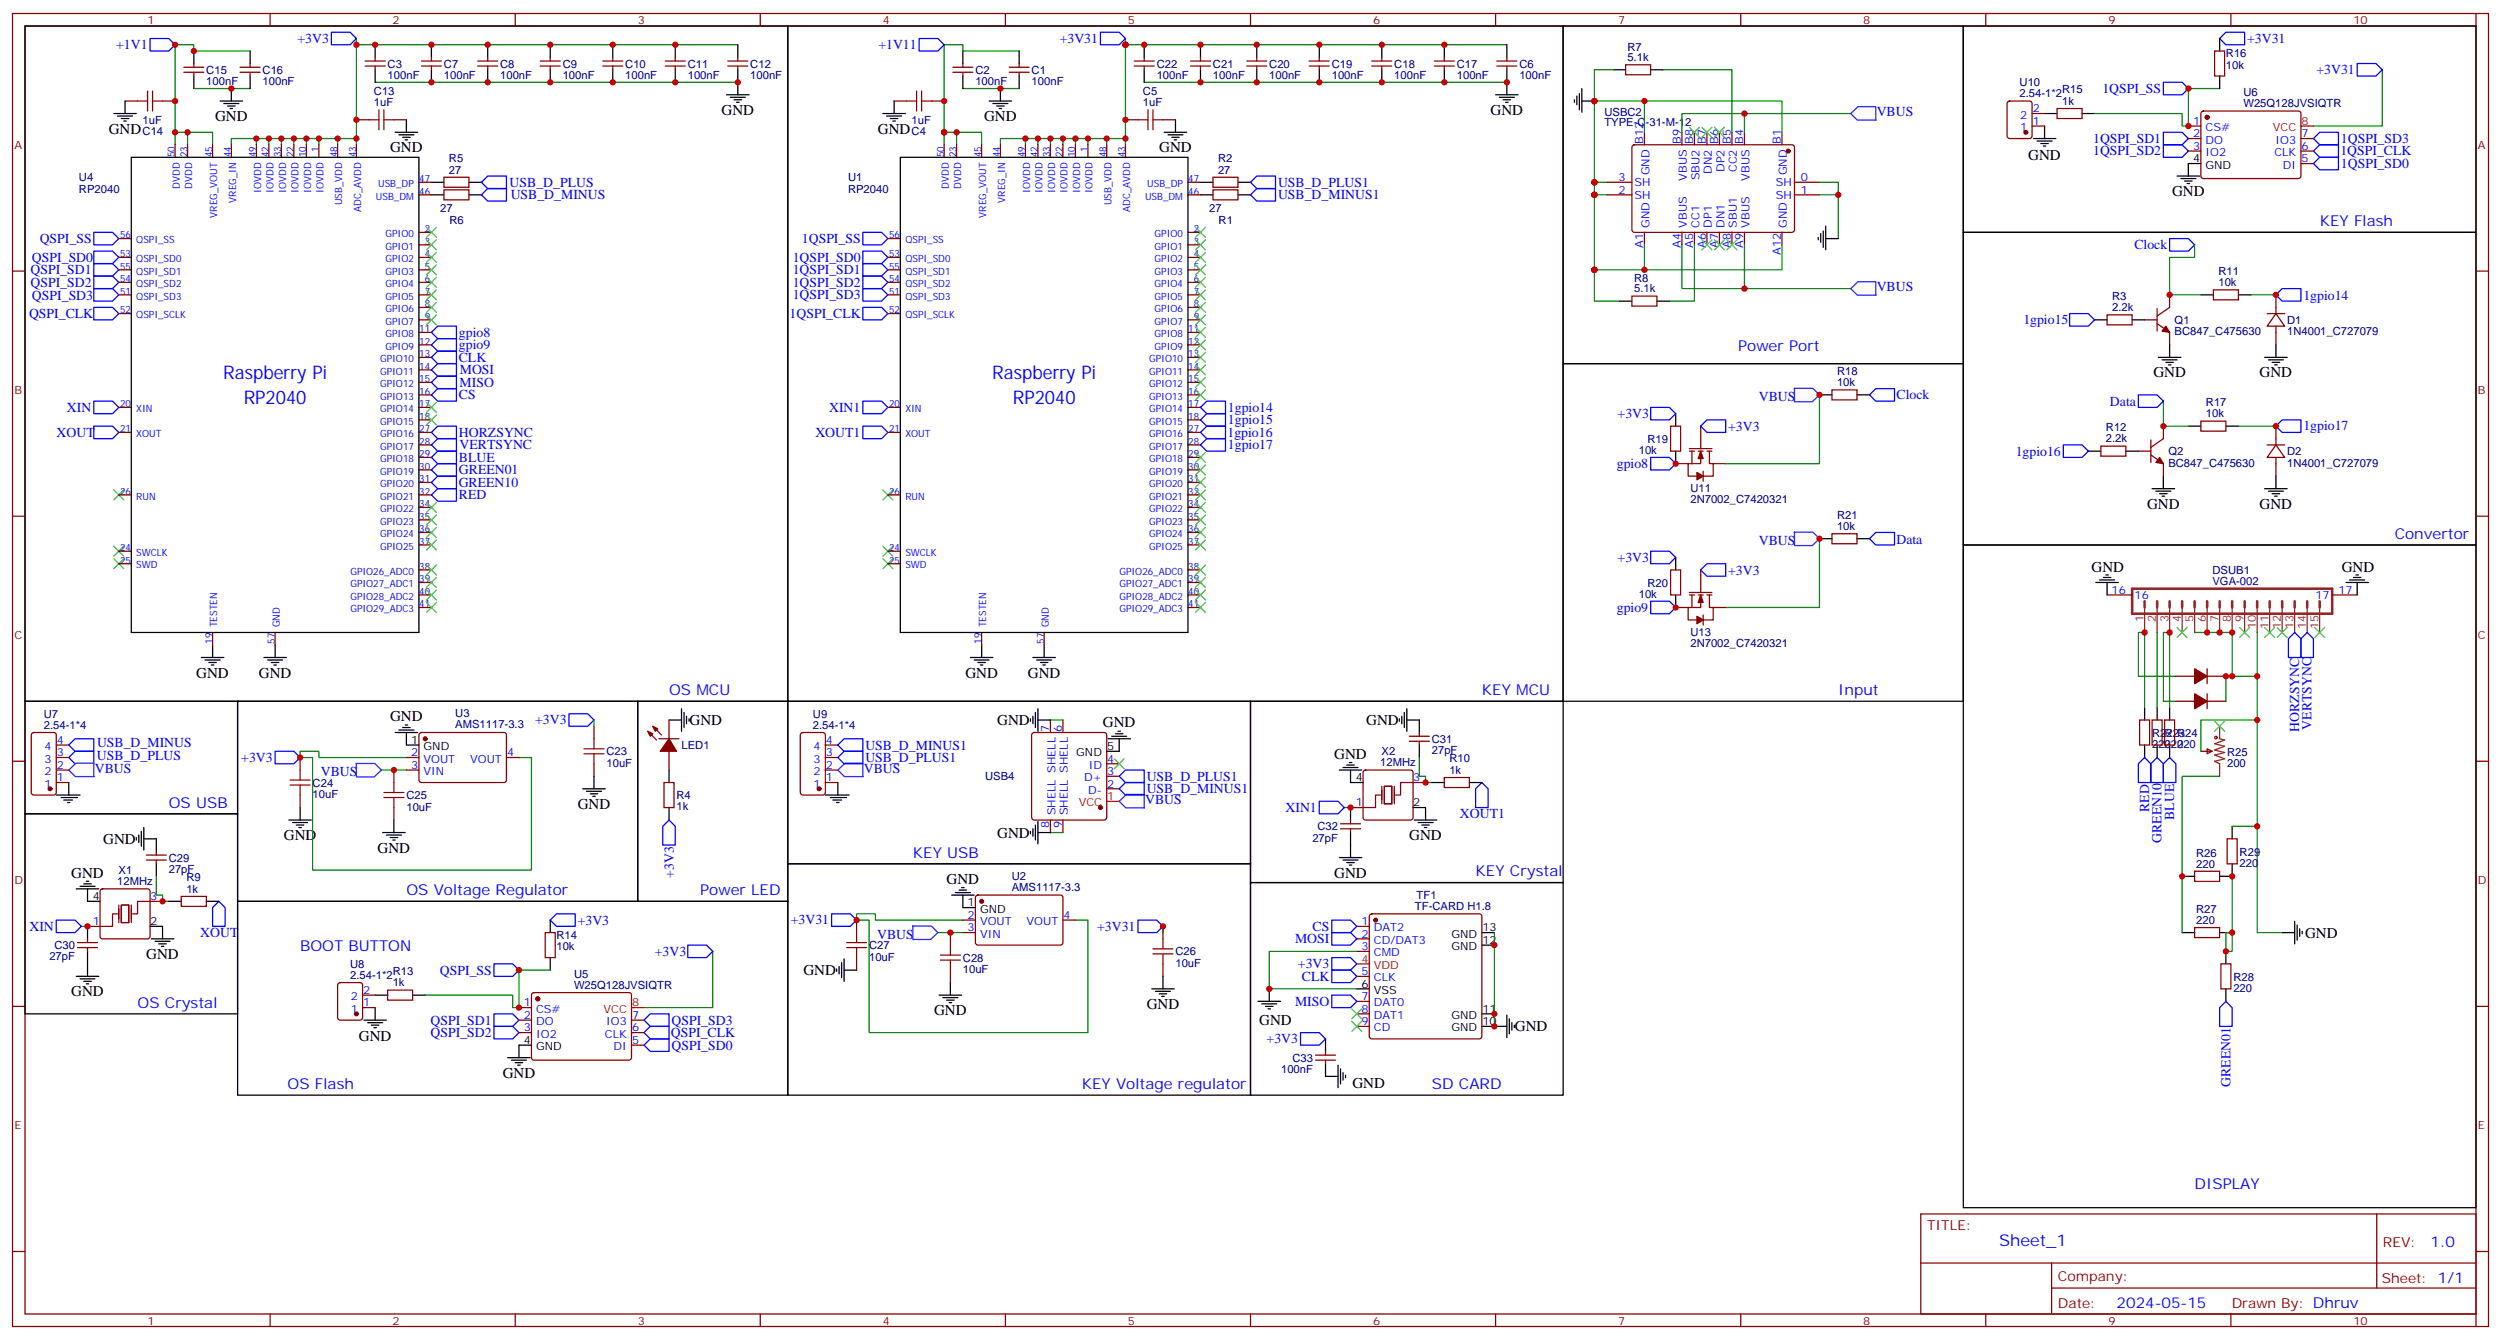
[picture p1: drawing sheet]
<svg xmlns="http://www.w3.org/2000/svg" width="706mm" height="378mm" viewBox="0 0 706 378" stroke-linecap="round" stroke-linejoin="round" font-family="sans-serif">
<defs><g id="words">
<g font-size="5.3" fill="#00f">
<text x="63" y="107">Raspberry Pi</text>
<text x="279.9" y="107">Raspberry Pi</text>
<text x="68.7" y="114.1">RP2040</text>
<text x="285.7" y="114.1">RP2040</text>
</g>
<text font-size="4.6" fill="#00f" x="564" y="351.5">Sheet_1</text>
<g font-size="4.2">
<text x="60.7" y="34.1">GND</text>
<text x="203.6" y="32.4">GND</text>
<text x="277.6" y="34.1">GND</text>
<text x="420.5" y="32.4">GND</text>
<text x="30.7" y="37.7">GND</text>
<text x="247.6" y="37.7">GND</text>
<text x="110.1" y="43">GND</text>
<text x="327" y="43">GND</text>
<text x="572.2" y="45.2">GND</text>
<text x="612.8" y="55.3">GND</text>
<text x="607.5" y="106.5">GND</text>
<text x="637.5" y="106.5">GND</text>
<text x="605.7" y="143.5">GND</text>
<text x="637.5" y="143.5">GND</text>
<text x="590.1" y="161.4">GND</text>
<text x="660.6" y="161.4">GND</text>
<text x="55.4" y="191.1">GND</text>
<text x="73" y="191.1">GND</text>
<text x="272.3" y="191.1">GND</text>
<text x="290" y="191.1">GND</text>
<text x="110.1" y="203.4">GND</text>
<text x="194.6" y="204.5">GND</text>
<text x="281.3" y="204.6">GND</text>
<text x="311.1" y="205.2">GND</text>
<text x="385.4" y="204.6">GND</text>
<text x="376.4" y="214.1">GND</text>
<text x="163" y="228.2">GND</text>
<text x="29.1" y="238.1">GND</text>
<text x="80.1" y="237">GND</text>
<text x="281.3" y="236.3">GND</text>
<text x="397.6" y="237">GND</text>
<text x="106.5" y="240.5">GND</text>
<text x="20.1" y="247.6">GND</text>
<text x="267.1" y="249.3">GND</text>
<text x="376.4" y="247.6">GND</text>
<text x="650.3" y="264.7">GND</text>
<text x="41.3" y="270.5">GND</text>
<text x="226.7" y="275.1">GND</text>
<text x="20.1" y="281.1">GND</text>
<text x="263.5" y="286.4">GND</text>
<text x="323.5" y="284.6">GND</text>
<text x="101.2" y="293.8">GND</text>
<text x="355.2" y="289.2">GND</text>
<text x="427.4" y="291">GND</text>
<text x="141.8" y="304">GND</text>
<text x="381.5" y="306.9">GND</text>
</g>
<g font-size="4.2" fill="#00f">
<text x="654.4" y="63.8">KEY Flash</text>
<text x="490.4" y="99.1">Power Port</text>
<text x="675.6" y="152">Convertor</text>
<text x="188.7" y="196.1">OS MCU</text>
<text x="418" y="196.1">KEY MCU</text>
<text x="518.6" y="196.1">Input</text>
<text x="47.6" y="227.8">OS USB</text>
<text x="257.5" y="241.9">KEY USB</text>
<text x="416.3" y="247.2">KEY Crystal</text>
<text x="114.7" y="252.5">OS Voltage Regulator</text>
<text x="197.6" y="252.5">Power LED</text>
<text x="84.7" y="268.4">BOOT BUTTON</text>
<text x="38.8" y="284.3">OS Crystal</text>
<text x="81.1" y="307.2">OS Flash</text>
<text x="305.2" y="307.2">KEY Voltage regulator</text>
<text x="403.9" y="307.2">SD CARD</text>
<text x="619.1" y="335.4">DISPLAY</text>
<text x="685.7" y="351.7">1.0</text>
<text x="597.1" y="369.1">2024-05-15</text>
</g>
<g font-size="3.9" fill="#00f">
<text x="32.8" y="13.9">+1V1</text>
<text x="83.9" y="12.1">+3V3</text>
<text x="247.8" y="13.9">+1V11</text>
<text x="299" y="12.1">+3V31</text>
<text x="633.9" y="12.2">+3V31</text>
<text x="653.5" y="20.9">+3V31</text>
<text x="593.1" y="26.2">1QSPI_SS</text>
<text x="529.4" y="32.7">VBUS</text>
<text x="590.5" y="40.3">1QSPI_SD1</text>
<text x="660.4" y="40.3">1QSPI_SD3</text>
<text x="590.5" y="43.9">1QSPI_SD2</text>
<text x="660.2" y="43.9">1QSPI_CLK</text>
<text x="660.4" y="47.4">1QSPI_SD0</text>
<text x="143.8" y="52.7">USB_D_PLUS</text>
<text x="360.5" y="52.7">USB_D_PLUS1</text>
<text x="144.1" y="56.2">USB_D_MINUS</text>
<text x="360.5" y="56.2">USB_D_MINUS1</text>
<text x="11.2" y="68.6">QSPI_SS</text>
<text x="226.2" y="68.6">1QSPI_SS</text>
<text x="602.1" y="70.3">Clock</text>
<text x="8.6" y="77.4">QSPI_SD1</text>
<text x="9" y="74">QSPI_SD0</text>
<text x="223.6" y="73.9">1QSPI_SD0</text>
<text x="223.6" y="77.4">1QSPI_SD1</text>
<text x="8.6" y="80.9">QSPI_SD2</text>
<text x="223.6" y="80.9">1QSPI_SD2</text>
<text x="529.4" y="82.1">VBUS</text>
<text x="8.2" y="89.8">QSPI_CLK</text>
<text x="9" y="84.5">QSPI_SD3</text>
<text x="222.8" y="89.7">1QSPI_CLK</text>
<text x="223.6" y="84.4">1QSPI_SD3</text>
<text x="649.8" y="84.5">1gpio14</text>
<text x="129.5" y="95">gpio8</text>
<text x="570.8" y="91.5">1gpio15</text>
<text x="129.5" y="98.5">gpio9</text>
<text x="129.4" y="102.1">CLK</text>
<text x="129.7" y="105.6">MOSI</text>
<text x="129.5" y="112.7">CS</text>
<text x="129.7" y="109.1">MISO</text>
<text x="496.2" y="113.2">VBUS</text>
<text x="535" y="112.7">Clock</text>
<text x="18.9" y="116.2">XIN</text>
<text x="233.9" y="116.2">XIN1</text>
<text x="346.4" y="119.7">1gpio15</text>
<text x="346.4" y="116.3">1gpio14</text>
<text x="456.4" y="118">+3V3</text>
<text x="595.2" y="114.4">Data</text>
<text x="16" y="123.3">XOUT</text>
<text x="129.5" y="123.2">HORZSYNC</text>
<text x="230" y="123.2">XOUT1</text>
<text x="346.3" y="123.2">1gpio16</text>
<text x="487.5" y="121.6">+3V3</text>
<text x="649.8" y="121.4">1gpio17</text>
<text x="129.5" y="130.3">BLUE</text>
<text x="129.6" y="126.7">VERTSYNC</text>
<text x="346.4" y="126.7">1gpio17</text>
<text x="568.6" y="128.6">1gpio16</text>
<text x="129.4" y="137.3">GREEN10</text>
<text x="129.5" y="133.8">GREEN01</text>
<text x="456.1" y="132.1">gpio8</text>
<text x="129.5" y="140.8">RED</text>
<text x="496.2" y="153.8">VBUS</text>
<text x="535" y="153.3">Data</text>
<text x="456.4" y="158.5">+3V3</text>
<text x="487.5" y="162.2">+3V3</text>
<text x="456.1" y="172.6">gpio9</text>
<text x="151" y="204.4">+3V3</text>
<text x="648.6" y="206.5" transform="rotate(-90 648.6 206.5)">HORZSYNC</text>
<text x="652.1" y="205.8" transform="rotate(-90 652.1 205.8)">VERTSYNC</text>
<text x="27.4" y="214.4">USB_D_PLUS</text>
<text x="27.4" y="210.9">USB_D_MINUS</text>
<text x="68.1" y="215">+3V3</text>
<text x="244.1" y="215">USB_D_PLUS1</text>
<text x="244.1" y="211.5">USB_D_MINUS1</text>
<text x="26.7" y="217.9">VBUS</text>
<text x="90.5" y="219.1">VBUS</text>
<text x="243.7" y="217.9">VBUS</text>
<text x="323.5" y="220.3">USB_D_PLUS1</text>
<text x="323.1" y="226.8">VBUS</text>
<text x="323.5" y="223.8">USB_D_MINUS1</text>
<text x="362.7" y="229.1">XIN1</text>
<text x="411.9" y="230.8">XOUT1</text>
<text x="606.3" y="229" transform="rotate(-90 606.3 229)">RED</text>
<text x="613.3" y="231.3" transform="rotate(-90 613.3 231.3)">BLUE</text>
<text x="609.8" y="237.8" transform="rotate(-90 609.8 237.8)">GREEN10</text>
<text x="190.1" y="247.7" transform="rotate(-90 190.1 247.7)">+3V3</text>
<text x="8.3" y="262.6">XIN</text>
<text x="163" y="260.9">+3V3</text>
<text x="223.1" y="260.8">+3V31</text>
<text x="309.5" y="262.6">+3V31</text>
<text x="370.3" y="262.6">CS</text>
<text x="56.5" y="264.4">XOUT</text>
<text x="184.7" y="269.6">+3V3</text>
<text x="247.5" y="264.9">VBUS</text>
<text x="365.3" y="266.1">MOSI</text>
<text x="124.1" y="274.9">QSPI_SS</text>
<text x="366.2" y="273.1">+3V3</text>
<text x="367.3" y="276.7">CLK</text>
<text x="365.3" y="283.8">MISO</text>
<text x="121.5" y="292.6">QSPI_SD2</text>
<text x="121.5" y="289">QSPI_SD1</text>
<text x="189.3" y="292.6">QSPI_CLK</text>
<text x="189.4" y="289">QSPI_SD3</text>
<text x="189.4" y="296.1">QSPI_SD0</text>
<text x="357.3" y="294.3">+3V3</text>
<text x="629.2" y="306.6" transform="rotate(-90 629.2 306.6)">GREEN01</text>
</g>
<g font-size="3.9" fill="#800">
<text x="543.6" y="347.1">TITLE:</text>
<text x="672.3" y="351.7">REV:</text>
<text x="580.5" y="361.3">Company:</text>
<text x="671.9" y="361.9">Sheet: 1/1</text>
<text x="580.5" y="368.9">Date:</text>
<text x="629.6" y="369">Drawn By: Dhruv</text>
</g>
<g font-size="3.2" fill="#800">
<text x="41.6" y="6.8">1</text>
<text x="110.8" y="6.8">2</text>
<text x="179.9" y="6.8">3</text>
<text x="249.1" y="6.8">4</text>
<text x="318.2" y="6.8">5</text>
<text x="387.3" y="6.8">6</text>
<text x="456.5" y="6.8">7</text>
<text x="525.6" y="6.8">8</text>
<text x="594.8" y="6.8">9</text>
<text x="663.9" y="6.8">10</text>
<text x="4.1" y="41.9">A</text>
<text x="699" y="41.9">A</text>
<text x="4.1" y="111.1">B</text>
<text x="699" y="111.1">B</text>
<text x="4.1" y="180.2">C</text>
<text x="699" y="180.2">C</text>
<text x="4.1" y="249.3">D</text>
<text x="699" y="249.3">D</text>
<text x="4.1" y="318.5">E</text>
<text x="699" y="318.5">E</text>
<text x="41.6" y="373.7">1</text>
<text x="110.8" y="373.7">2</text>
<text x="179.9" y="373.7">3</text>
<text x="249.1" y="373.7">4</text>
<text x="318.2" y="373.7">5</text>
<text x="387.3" y="373.7">6</text>
<text x="456.5" y="373.7">7</text>
<text x="525.6" y="373.7">8</text>
<text x="594.8" y="373.7">9</text>
<text x="663.9" y="373.7">10</text>
</g>
<g font-size="3.2" fill="#000080">
<text x="459.1" y="17.2">5.1k</text>
<text x="459.1" y="14.3">R7</text>
<text x="627.9" y="16.2">R16</text>
<text x="58.2" y="24">100nF</text>
<text x="58.2" y="20.9">C15</text>
<text x="74.1" y="24">100nF</text>
<text x="74.1" y="20.9">C16</text>
<text x="109.4" y="22.2">100nF</text>
<text x="109.4" y="19.1">C3</text>
<text x="125.2" y="22.2">100nF</text>
<text x="125.2" y="19.1">C7</text>
<text x="141.1" y="22.2">100nF</text>
<text x="141.1" y="19.1">C8</text>
<text x="158.7" y="22.2">100nF</text>
<text x="158.7" y="19.1">C9</text>
<text x="176.4" y="22.2">100nF</text>
<text x="176.4" y="19.1">C10</text>
<text x="194" y="22.2">100nF</text>
<text x="194" y="19.1">C11</text>
<text x="211.7" y="22.2">100nF</text>
<text x="211.7" y="19.1">C12</text>
<text x="275.2" y="24">100nF</text>
<text x="275.2" y="20.9">C2</text>
<text x="291" y="24">100nF</text>
<text x="291" y="20.9">C1</text>
<text x="326.3" y="22.2">100nF</text>
<text x="326.3" y="19.1">C22</text>
<text x="342.2" y="22.2">100nF</text>
<text x="342.2" y="19.1">C21</text>
<text x="358.1" y="22.2">100nF</text>
<text x="358.1" y="19.1">C20</text>
<text x="375.7" y="22.2">100nF</text>
<text x="375.7" y="19.1">C19</text>
<text x="393.3" y="22.2">100nF</text>
<text x="393.3" y="19.1">C18</text>
<text x="411" y="22.2">100nF</text>
<text x="411" y="19.1">C17</text>
<text x="428.6" y="22.2">100nF</text>
<text x="428.6" y="19.1">C6</text>
<text x="627.9" y="19.3">10k</text>
<text x="105.5" y="29.9">1uF</text>
<text x="105.5" y="26.7">C13</text>
<text x="322.4" y="29.9">1uF</text>
<text x="322.4" y="26.7">C5</text>
<text x="569.8" y="27.4">2.54-1*2</text>
<text x="569.8" y="24.3">U10</text>
<text x="581.7" y="29.6">1k</text>
<text x="581.7" y="26.3">R15</text>
<text x="632.9" y="27.1">U6</text>
<text x="40.2" y="34.9">1uF</text>
<text x="257.2" y="34.9">1uF</text>
<text x="452.6" y="35.6">TYPE-C-31-M-12</text>
<text x="452.6" y="32.6">USBC2</text>
<text x="632.9" y="30.3">W25Q128JVSIQTR</text>
<text x="40.2" y="38">C14</text>
<text x="257.2" y="38">C4</text>
<text x="126.7" y="45.8">R5</text>
<text x="343.6" y="45.8">R2</text>
<text x="22.3" y="51.1">U4</text>
<text x="126.7" y="49">27</text>
<text x="239.2" y="51.1">U1</text>
<text x="343.6" y="49">27</text>
<text x="22.3" y="54.3">RP2040</text>
<text x="124.2" y="59.9">27</text>
<text x="239.2" y="54.3">RP2040</text>
<text x="341.1" y="59.9">27</text>
<text x="126.8" y="63.1">R6</text>
<text x="343.8" y="63.1">R1</text>
<text x="625.8" y="77.5">R11</text>
<text x="461" y="82.5">5.1k</text>
<text x="461" y="79.5">R8</text>
<text x="625.8" y="80.7">10k</text>
<text x="595.9" y="87.8">2.2k</text>
<text x="595.9" y="84.5">R3</text>
<text x="613.5" y="94.6">BC847_C475630</text>
<text x="613.5" y="91.4">Q1</text>
<text x="645.2" y="94.6">1N4001_C727079</text>
<text x="645.2" y="91.4">D1</text>
<text x="518.2" y="105.8">R18</text>
<text x="518.2" y="108.9">10k</text>
<text x="622.3" y="117.8">10k</text>
<text x="622.3" y="114.5">R17</text>
<text x="464.8" y="124.9">R19</text>
<text x="594.1" y="124.8">2.2k</text>
<text x="594.1" y="121.6">R12</text>
<text x="462.3" y="128.1">10k</text>
<text x="611.7" y="131.6">BC847_C475630</text>
<text x="611.7" y="128.4">Q2</text>
<text x="645.2" y="131.6">1N4001_C727079</text>
<text x="645.2" y="128.4">D2</text>
<text x="476.9" y="141.9">2N7002_C7420321</text>
<text x="476.9" y="138.7">U11</text>
<text x="518.2" y="149.5">10k</text>
<text x="518.2" y="146.3">R21</text>
<text x="624.2" y="161.9">DSUB1</text>
<text x="464.8" y="165.5">R20</text>
<text x="624.2" y="165">VGA-002</text>
<text x="462.3" y="168.6">10k</text>
<text x="476.9" y="179.3">U13</text>
<text x="476.9" y="182.5">2N7002_C7420321</text>
<text x="12.4" y="202.4">U7</text>
<text x="128.4" y="202.3">U3</text>
<text x="229.3" y="202.4">U9</text>
<text x="12.4" y="205.6">2.54-1*4</text>
<text x="128.4" y="205.5">AMS1117-3.3</text>
<text x="229.3" y="205.6">2.54-1*4</text>
<text x="403.9" y="209.5">C31</text>
<text x="607.1" y="208">R22</text>
<text x="610.7" y="208">R23</text>
<text x="614.2" y="208">R24</text>
<text x="171.1" y="213.1">C23</text>
<text x="192.3" y="211.4">LED1</text>
<text x="389.7" y="213">X2</text>
<text x="403.9" y="212.7">27pF</text>
<text x="408.9" y="215.1">R10</text>
<text x="607.1" y="211.1">220</text>
<text x="610.7" y="211.1">220</text>
<text x="614.2" y="211.1">220</text>
<text x="628.3" y="213.3">R25</text>
<text x="88.2" y="221.9">C24</text>
<text x="171.1" y="216.3">10uF</text>
<text x="277.9" y="220.1">USB4</text>
<text x="389.4" y="216.2">12MHz</text>
<text x="408.9" y="218.3">1k</text>
<text x="628.3" y="216.4">200</text>
<text x="88.2" y="225.1">10uF</text>
<text x="114.7" y="225.4">C25</text>
<text x="190.9" y="225.5">R4</text>
<text x="114.7" y="228.7">10uF</text>
<text x="190.9" y="228.4">1k</text>
<text x="370.2" y="237.4">27pF</text>
<text x="371.6" y="234.2">C32</text>
<text x="47.6" y="243">C29</text>
<text x="619.6" y="244.8">220</text>
<text x="619.6" y="241.6">R26</text>
<text x="631.8" y="244.6">220</text>
<text x="631.8" y="241.5">R29</text>
<text x="33.1" y="249.7">12MHz</text>
<text x="33.4" y="246.5">X1</text>
<text x="47.6" y="246.3">27pF</text>
<text x="52.6" y="251.8">1k</text>
<text x="52.6" y="248.6">R9</text>
<text x="285.4" y="251.4">AMS1117-3.3</text>
<text x="285.4" y="248.1">U2</text>
<text x="399.2" y="256.6">TF-CARD H1.8</text>
<text x="399.6" y="253.7">TF1</text>
<text x="619.6" y="257.5">R27</text>
<text x="619.6" y="260.6">220</text>
<text x="15.3" y="267.7">C30</text>
<text x="157" y="268">10k</text>
<text x="157" y="264.9">R14</text>
<text x="245.2" y="267.8">C27</text>
<text x="331.6" y="269.5">C26</text>
<text x="13.9" y="271">27pF</text>
<text x="98.8" y="273">U8</text>
<text x="110.8" y="275.1">R13</text>
<text x="161.9" y="275.8">U5</text>
<text x="245.2" y="271">10uF</text>
<text x="271.6" y="274.5">10uF</text>
<text x="271.6" y="271.3">C28</text>
<text x="331.6" y="272.8">10uF</text>
<text x="98.8" y="276.2">2.54-1*2</text>
<text x="110.8" y="278.3">1k</text>
<text x="161.9" y="279">W25Q128JVSIQTR</text>
<text x="630.1" y="279.9">220</text>
<text x="630.1" y="276.8">R28</text>
<text x="364.6" y="299.5">C33</text>
<text x="361.4" y="302.7">100nF</text>
</g>
<g font-size="3.2" fill="#00f">
<text x="569.9" y="33.4">2</text>
<text x="573.4" y="35.2">1</text>
<text x="573.4" y="31.7">2</text>
<text x="618.7" y="35.2">1</text>
<text x="463.5" y="40.7" transform="rotate(-90 463.5 40.7)">B12</text>
<text x="474.1" y="40.7" transform="rotate(-90 474.1 40.7)">B9</text>
<text x="477.7" y="40.7" transform="rotate(-90 477.7 40.7)">B8</text>
<text x="481.2" y="40.7" transform="rotate(-90 481.2 40.7)">B7</text>
<text x="484.7" y="40.7" transform="rotate(-90 484.7 40.7)">B6</text>
<text x="488.2" y="40.7" transform="rotate(-90 488.2 40.7)">B5</text>
<text x="491.8" y="40.7" transform="rotate(-90 491.8 40.7)">B4</text>
<text x="502.4" y="40.7" transform="rotate(-90 502.4 40.7)">B1</text>
<text x="569.9" y="37">1</text>
<text x="618.7" y="38.7">2</text>
<text x="622.2" y="37">CS#</text>
<text x="622.2" y="40.5">DO</text>
<text x="642" y="40.5">IO3</text>
<text x="649.3" y="38.7">7</text>
<text x="618.7" y="42.3">3</text>
<text x="622.2" y="44">IO2</text>
<text x="641.6" y="44">CLK</text>
<text x="644" y="47.6">DI</text>
<text x="649.3" y="45.8">5</text>
<text x="649.3" y="42.3">6</text>
<text x="456.6" y="51.1">3</text>
<text x="461.1" y="52.5">SH</text>
<text x="465.3" y="49.4" transform="rotate(-90 465.3 49.4)">GND</text>
<text x="475.9" y="51" transform="rotate(-90 475.9 51)">VBUS</text>
<text x="479.4" y="50.8" transform="rotate(-90 479.4 50.8)">SBU2</text>
<text x="483" y="49" transform="rotate(-90 483 49)">DN2</text>
<text x="486.5" y="48.5" transform="rotate(-90 486.5 48.5)">DP2</text>
<text x="490" y="48.6" transform="rotate(-90 490 48.6)">CC2</text>
<text x="493.5" y="51" transform="rotate(-90 493.5 51)">VBUS</text>
<text x="501" y="52.5">SH</text>
<text x="504.1" y="49.4" transform="rotate(-90 504.1 49.4)">GND</text>
<text x="508" y="51.1">0</text>
<text x="456.6" y="54.6">2</text>
<text x="461.1" y="56">SH</text>
<text x="501" y="56">SH</text>
<text x="508" y="54.6">1</text>
<text x="465.3" y="64.2" transform="rotate(-90 465.3 64.2)">GND</text>
<text x="475.9" y="64.2" transform="rotate(-90 475.9 64.2)">VBUS</text>
<text x="479.4" y="64.2" transform="rotate(-90 479.4 64.2)">CC1</text>
<text x="483" y="64.2" transform="rotate(-90 483 64.2)">DP1</text>
<text x="486.5" y="64.2" transform="rotate(-90 486.5 64.2)">DN1</text>
<text x="490" y="64.2" transform="rotate(-90 490 64.2)">SBU1</text>
<text x="493.5" y="64.2" transform="rotate(-90 493.5 64.2)">VBUS</text>
<text x="504.1" y="64.2" transform="rotate(-90 504.1 64.2)">GND</text>
<text x="463.5" y="69.9" transform="rotate(-90 463.5 69.9)">A1</text>
<text x="474.1" y="69.9" transform="rotate(-90 474.1 69.9)">A4</text>
<text x="477.7" y="69.9" transform="rotate(-90 477.7 69.9)">A5</text>
<text x="481.2" y="69.9" transform="rotate(-90 481.2 69.9)">A6</text>
<text x="484.7" y="69.9" transform="rotate(-90 484.7 69.9)">A7</text>
<text x="488.2" y="69.9" transform="rotate(-90 488.2 69.9)">A8</text>
<text x="491.8" y="69.9" transform="rotate(-90 491.8 69.9)">A9</text>
<text x="502.4" y="71.9" transform="rotate(-90 502.4 71.9)">A12</text>
<text x="595.7" y="167.5">16</text>
<text x="659.7" y="167.5">17</text>
<text x="602.2" y="168.9">16</text>
<text x="653.2" y="168.9">17</text>
<text x="16.1" y="209.8">4</text>
<text x="233" y="209.8">4</text>
<text x="296" y="206.5" transform="rotate(-90 296 206.5)">7</text>
<text x="299.5" y="206.5" transform="rotate(-90 299.5 206.5)">6</text>
<text x="12.6" y="215.1">3</text>
<text x="12.6" y="211.6">4</text>
<text x="16.1" y="213.4">3</text>
<text x="116" y="213.4">2</text>
<text x="119.5" y="215.1">VOUT</text>
<text x="132.6" y="215.1">VOUT</text>
<text x="143.1" y="213.4">4</text>
<text x="229.5" y="215.1">3</text>
<text x="229.5" y="211.6">4</text>
<text x="233" y="213.4">3</text>
<text x="312.4" y="215.1">4</text>
<text x="12.6" y="218.7">2</text>
<text x="16.1" y="220.4">1</text>
<text x="16.1" y="216.9">2</text>
<text x="116" y="216.9">3</text>
<text x="119.5" y="218.7">VIN</text>
<text x="229.5" y="218.7">2</text>
<text x="233" y="220.4">1</text>
<text x="233" y="216.9">2</text>
<text x="305.9" y="220.4">D+</text>
<text x="307.1" y="216.9">ID</text>
<text x="312.4" y="218.7">3</text>
<text x="398.6" y="220.4">3</text>
<text x="12.6" y="222.2">1</text>
<text x="229.5" y="222.2">1</text>
<text x="307" y="223.9">D-</text>
<text x="312.4" y="222.2">2</text>
<text x="382.5" y="227.5">1</text>
<text x="296" y="233.5" transform="rotate(-90 296 233.5)">8</text>
<text x="297.7" y="230" transform="rotate(-90 297.7 230)">SHELL SHELL</text>
<text x="299.5" y="233.5" transform="rotate(-90 299.5 233.5)">9</text>
<text x="301.3" y="230" transform="rotate(-90 301.3 230)">SHELL SHELL</text>
<text x="42.3" y="253.9">3</text>
<text x="26.2" y="261">1</text>
<text x="273" y="259.2">2</text>
<text x="273" y="262.7">3</text>
<text x="276.5" y="261">VOUT</text>
<text x="289.6" y="261">VOUT</text>
<text x="300" y="259.2">4</text>
<text x="384.1" y="261">1</text>
<text x="387.6" y="262.7">DAT2</text>
<text x="276.5" y="264.5">VIN</text>
<text x="384.1" y="268">3</text>
<text x="384.1" y="264.5">2</text>
<text x="387.6" y="269.8">CMD</text>
<text x="387.6" y="266.3">CD/DAT3</text>
<text x="384.1" y="275.1">5</text>
<text x="102.5" y="280.4">2</text>
<text x="387.6" y="276.9">CLK</text>
<text x="99" y="285.7">1</text>
<text x="99" y="282.2">2</text>
<text x="102.5" y="283.9">1</text>
<text x="147.7" y="283.9">1</text>
<text x="147.7" y="287.4">2</text>
<text x="151.2" y="285.7">CS#</text>
<text x="178.3" y="287.4">7</text>
<text x="384.1" y="285.7">8</text>
<text x="384.1" y="282.2">7</text>
<text x="387.6" y="287.4">DAT1</text>
<text x="387.6" y="283.9">DAT0</text>
<text x="147.7" y="291">3</text>
<text x="151.2" y="289.2">DO</text>
<text x="151.2" y="292.7">IO2</text>
<text x="170.7" y="292.7">CLK</text>
<text x="171" y="289.2">IO3</text>
<text x="178.3" y="291">6</text>
<text x="384.1" y="289.2">9</text>
<text x="387.6" y="291">CD</text>
<text x="173.1" y="296.3">DI</text>
<text x="178.3" y="294.5">5</text>
</g>
<g font-size="3.2" fill="#f00">
<text x="649.3" y="35.2">8</text>
<text x="641.2" y="37">VCC</text>
<text x="304.3" y="227.5">VCC</text>
<text x="312.4" y="225.7">1</text>
<text x="384.1" y="271.6">4</text>
<text x="387.6" y="273.3">VDD</text>
<text x="170.2" y="285.7">VCC</text>
<text x="178.3" y="283.9">8</text>
</g>
<g font-size="3.2">
<text x="618.7" y="45.8">4</text>
<text x="622.2" y="47.6">GND</text>
<text x="116" y="209.8">1</text>
<text x="119.5" y="211.6">GND</text>
<text x="303.6" y="213.4">GND</text>
<text x="312.4" y="211.6">5</text>
<text x="382.5" y="220.4">4</text>
<text x="398.6" y="227.5">2</text>
<text x="26.2" y="253.9">4</text>
<text x="273" y="255.7">1</text>
<text x="276.5" y="257.5">GND</text>
<text x="42.3" y="261">2</text>
<text x="418.2" y="262.7">13</text>
<text x="409.5" y="264.5">GND</text>
<text x="409.5" y="268">GND</text>
<text x="418.2" y="266.3">12</text>
<text x="384.1" y="278.6">6</text>
<text x="387.6" y="280.4">VSS</text>
<text x="409.5" y="287.4">GND</text>
<text x="418.2" y="285.7">11</text>
<text x="409.5" y="291">GND</text>
<text x="418.2" y="289.2">10</text>
<text x="147.7" y="294.5">4</text>
<text x="151.2" y="296.3">GND</text>
</g>
<g font-size="3.2" fill="#8d2323">
<text x="604.7" y="175.5" transform="rotate(-90 604.7 175.5)">1</text>
<text x="608.2" y="175.5" transform="rotate(-90 608.2 175.5)">2</text>
<text x="611.7" y="175.5" transform="rotate(-90 611.7 175.5)">3</text>
<text x="615.2" y="175.5" transform="rotate(-90 615.2 175.5)">4</text>
<text x="618.8" y="175.5" transform="rotate(-90 618.8 175.5)">5</text>
<text x="622.3" y="175.5" transform="rotate(-90 622.3 175.5)">6</text>
<text x="625.8" y="175.5" transform="rotate(-90 625.8 175.5)">7</text>
<text x="629.4" y="175.5" transform="rotate(-90 629.4 175.5)">8</text>
<text x="632.9" y="175.5" transform="rotate(-90 632.9 175.5)">9</text>
<text x="636.4" y="177.5" transform="rotate(-90 636.4 177.5)">10</text>
<text x="639.9" y="177.5" transform="rotate(-90 639.9 177.5)">11</text>
<text x="643.5" y="177.5" transform="rotate(-90 643.5 177.5)">12</text>
<text x="647" y="177.5" transform="rotate(-90 647 177.5)">13</text>
<text x="650.5" y="177.5" transform="rotate(-90 650.5 177.5)">14</text>
<text x="654" y="177.5" transform="rotate(-90 654 177.5)">15</text>
</g>
<g font-size="2.8" fill="#00f">
<text x="49.4" y="44.3" transform="rotate(-90 49.4 44.3)">50</text>
<text x="52.9" y="44.3" transform="rotate(-90 52.9 44.3)">23</text>
<text x="59.9" y="44.3" transform="rotate(-90 59.9 44.3)">45</text>
<text x="65.2" y="44.3" transform="rotate(-90 65.2 44.3)">44</text>
<text x="72.3" y="44.3" transform="rotate(-90 72.3 44.3)">49</text>
<text x="75.8" y="44.3" transform="rotate(-90 75.8 44.3)">42</text>
<text x="79.3" y="44.3" transform="rotate(-90 79.3 44.3)">33</text>
<text x="82.9" y="44.3" transform="rotate(-90 82.9 44.3)">22</text>
<text x="86.4" y="44.3" transform="rotate(-90 86.4 44.3)">10</text>
<text x="89.9" y="42.7" transform="rotate(-90 89.9 42.7)">1</text>
<text x="95.2" y="44.3" transform="rotate(-90 95.2 44.3)">48</text>
<text x="100.5" y="44.3" transform="rotate(-90 100.5 44.3)">43</text>
<text x="266.3" y="44.3" transform="rotate(-90 266.3 44.3)">50</text>
<text x="269.8" y="44.3" transform="rotate(-90 269.8 44.3)">23</text>
<text x="276.9" y="44.3" transform="rotate(-90 276.9 44.3)">45</text>
<text x="282.2" y="44.3" transform="rotate(-90 282.2 44.3)">44</text>
<text x="289.2" y="44.3" transform="rotate(-90 289.2 44.3)">49</text>
<text x="292.8" y="44.3" transform="rotate(-90 292.8 44.3)">42</text>
<text x="296.3" y="44.3" transform="rotate(-90 296.3 44.3)">33</text>
<text x="299.8" y="44.3" transform="rotate(-90 299.8 44.3)">22</text>
<text x="303.4" y="44.3" transform="rotate(-90 303.4 44.3)">10</text>
<text x="306.9" y="42.7" transform="rotate(-90 306.9 42.7)">1</text>
<text x="312.2" y="44.3" transform="rotate(-90 312.2 44.3)">48</text>
<text x="317.5" y="44.3" transform="rotate(-90 317.5 44.3)">43</text>
<text x="50.7" y="53.2" transform="rotate(-90 50.7 53.2)">DVDD</text>
<text x="54.2" y="53.2" transform="rotate(-90 54.2 53.2)">DVDD</text>
<text x="106.7" y="52.8">USB_DP</text>
<text x="118.3" y="51.4">47</text>
<text x="267.7" y="53.2" transform="rotate(-90 267.7 53.2)">DVDD</text>
<text x="271.2" y="53.2" transform="rotate(-90 271.2 53.2)">DVDD</text>
<text x="323.6" y="52.8">USB_DP</text>
<text x="335.2" y="51.4">47</text>
<text x="66.6" y="57.2" transform="rotate(-90 66.6 57.2)">VREG_IN</text>
<text x="73.6" y="54.3" transform="rotate(-90 73.6 54.3)">IOVDD</text>
<text x="77.2" y="54.3" transform="rotate(-90 77.2 54.3)">IOVDD</text>
<text x="80.7" y="54.3" transform="rotate(-90 80.7 54.3)">IOVDD</text>
<text x="84.2" y="54.3" transform="rotate(-90 84.2 54.3)">IOVDD</text>
<text x="87.8" y="54.3" transform="rotate(-90 87.8 54.3)">IOVDD</text>
<text x="91.3" y="54.3" transform="rotate(-90 91.3 54.3)">IOVDD</text>
<text x="96.6" y="57.9" transform="rotate(-90 96.6 57.9)">USB_VDD</text>
<text x="101.9" y="59.8" transform="rotate(-90 101.9 59.8)">ADC_AVDD</text>
<text x="106.1" y="56.3">USB_DM</text>
<text x="118.3" y="54.9">46</text>
<text x="283.5" y="57.2" transform="rotate(-90 283.5 57.2)">VREG_IN</text>
<text x="290.6" y="54.3" transform="rotate(-90 290.6 54.3)">IOVDD</text>
<text x="294.1" y="54.3" transform="rotate(-90 294.1 54.3)">IOVDD</text>
<text x="297.7" y="54.3" transform="rotate(-90 297.7 54.3)">IOVDD</text>
<text x="301.2" y="54.3" transform="rotate(-90 301.2 54.3)">IOVDD</text>
<text x="304.7" y="54.3" transform="rotate(-90 304.7 54.3)">IOVDD</text>
<text x="308.2" y="54.3" transform="rotate(-90 308.2 54.3)">IOVDD</text>
<text x="313.5" y="57.9" transform="rotate(-90 313.5 57.9)">USB_VDD</text>
<text x="318.8" y="59.8" transform="rotate(-90 318.8 59.8)">ADC_AVDD</text>
<text x="323" y="56.3">USB_DM</text>
<text x="335.2" y="54.9">46</text>
<text x="61.3" y="61.4" transform="rotate(-90 61.3 61.4)">VREG_VOUT</text>
<text x="119.8" y="65.5">2</text>
<text x="278.3" y="61.4" transform="rotate(-90 278.3 61.4)">VREG_VOUT</text>
<text x="336.8" y="65.5">2</text>
<text x="33.9" y="67.3">56</text>
<text x="38.5" y="68.6">QSPI_SS</text>
<text x="108.7" y="70.4">GPIO1</text>
<text x="108.7" y="66.9">GPIO0</text>
<text x="119.8" y="69">3</text>
<text x="250.8" y="67.3">56</text>
<text x="255.4" y="68.6">QSPI_SS</text>
<text x="325.7" y="70.4">GPIO1</text>
<text x="325.7" y="66.9">GPIO0</text>
<text x="336.8" y="69">3</text>
<text x="33.9" y="76.1">55</text>
<text x="33.9" y="72.6">53</text>
<text x="38.5" y="77.5">QSPI_SD1</text>
<text x="38.5" y="73.9">QSPI_SD0</text>
<text x="108.7" y="77.5">GPIO3</text>
<text x="108.7" y="73.9">GPIO2</text>
<text x="119.8" y="76.1">5</text>
<text x="119.8" y="72.6">4</text>
<text x="250.8" y="76.1">55</text>
<text x="250.8" y="72.6">53</text>
<text x="255.4" y="77.5">QSPI_SD1</text>
<text x="255.4" y="73.9">QSPI_SD0</text>
<text x="325.7" y="77.5">GPIO3</text>
<text x="325.7" y="73.9">GPIO2</text>
<text x="336.8" y="76.1">5</text>
<text x="336.8" y="72.6">4</text>
<text x="33.9" y="79.6">54</text>
<text x="33.9" y="83.1">51</text>
<text x="38.5" y="81">QSPI_SD2</text>
<text x="108.7" y="81">GPIO4</text>
<text x="119.8" y="83.1">7</text>
<text x="119.8" y="79.6">6</text>
<text x="250.8" y="79.6">54</text>
<text x="250.8" y="83.1">51</text>
<text x="255.4" y="81">QSPI_SD2</text>
<text x="325.7" y="81">GPIO4</text>
<text x="336.8" y="83.1">7</text>
<text x="336.8" y="79.6">6</text>
<text x="33.9" y="88.4">52</text>
<text x="38.5" y="89.8">QSPI_SCLK</text>
<text x="38.5" y="84.5">QSPI_SD3</text>
<text x="108.7" y="88">GPIO6</text>
<text x="108.7" y="84.5">GPIO5</text>
<text x="119.8" y="86.7">8</text>
<text x="250.8" y="88.4">52</text>
<text x="255.4" y="89.8">QSPI_SCLK</text>
<text x="255.4" y="84.5">QSPI_SD3</text>
<text x="325.7" y="88">GPIO6</text>
<text x="325.7" y="84.5">GPIO5</text>
<text x="336.8" y="86.7">8</text>
<text x="108.7" y="91.6">GPIO7</text>
<text x="108.7" y="95.1">GPIO8</text>
<text x="118.3" y="93.7">11</text>
<text x="119.8" y="90.2">9</text>
<text x="325.7" y="91.6">GPIO7</text>
<text x="325.7" y="95.1">GPIO8</text>
<text x="335.2" y="93.7">11</text>
<text x="336.8" y="90.2">9</text>
<text x="108.7" y="98.6">GPIO9</text>
<text x="118.3" y="100.8">13</text>
<text x="118.3" y="97.3">12</text>
<text x="325.7" y="98.6">GPIO9</text>
<text x="335.2" y="100.8">13</text>
<text x="335.2" y="97.3">12</text>
<text x="107.2" y="105.7">GPIO11</text>
<text x="107.2" y="102.1">GPIO10</text>
<text x="118.3" y="107.8">15</text>
<text x="118.3" y="104.3">14</text>
<text x="324.2" y="105.7">GPIO11</text>
<text x="324.2" y="102.1">GPIO10</text>
<text x="335.2" y="107.8">15</text>
<text x="335.2" y="104.3">14</text>
<text x="107.2" y="112.7">GPIO13</text>
<text x="107.2" y="109.2">GPIO12</text>
<text x="118.3" y="111.4">16</text>
<text x="324.2" y="112.7">GPIO13</text>
<text x="324.2" y="109.2">GPIO12</text>
<text x="335.2" y="111.4">16</text>
<text x="33.9" y="114.9">20</text>
<text x="38.5" y="116.3">XIN</text>
<text x="107.2" y="119.8">GPIO15</text>
<text x="107.2" y="116.3">GPIO14</text>
<text x="118.3" y="118.4">18</text>
<text x="118.3" y="114.9">17</text>
<text x="250.8" y="114.9">20</text>
<text x="255.4" y="116.3">XIN</text>
<text x="324.2" y="119.8">GPIO15</text>
<text x="324.2" y="116.3">GPIO14</text>
<text x="335.2" y="118.4">18</text>
<text x="335.2" y="114.9">17</text>
<text x="33.9" y="122">21</text>
<text x="38.5" y="123.3">XOUT</text>
<text x="107.2" y="123.3">GPIO16</text>
<text x="118.3" y="125.5">28</text>
<text x="118.3" y="122">27</text>
<text x="250.8" y="122">21</text>
<text x="255.4" y="123.3">XOUT</text>
<text x="324.2" y="123.3">GPIO16</text>
<text x="335.2" y="125.5">28</text>
<text x="335.2" y="122">27</text>
<text x="107.2" y="130.4">GPIO18</text>
<text x="107.2" y="126.8">GPIO17</text>
<text x="118.3" y="129">29</text>
<text x="324.2" y="130.4">GPIO18</text>
<text x="324.2" y="126.8">GPIO17</text>
<text x="335.2" y="129">29</text>
<text x="107.2" y="137.4">GPIO20</text>
<text x="107.2" y="133.9">GPIO19</text>
<text x="118.3" y="136.1">31</text>
<text x="118.3" y="132.5">30</text>
<text x="324.2" y="137.4">GPIO20</text>
<text x="324.2" y="133.9">GPIO19</text>
<text x="335.2" y="136.1">31</text>
<text x="335.2" y="132.5">30</text>
<text x="33.9" y="139.6">26</text>
<text x="38.5" y="141">RUN</text>
<text x="107.2" y="141">GPIO21</text>
<text x="118.3" y="143.1">34</text>
<text x="118.3" y="139.6">32</text>
<text x="250.8" y="139.6">26</text>
<text x="255.4" y="141">RUN</text>
<text x="324.2" y="141">GPIO21</text>
<text x="335.2" y="143.1">34</text>
<text x="335.2" y="139.6">32</text>
<text x="107.2" y="148">GPIO23</text>
<text x="107.2" y="144.5">GPIO22</text>
<text x="118.3" y="146.6">35</text>
<text x="324.2" y="148">GPIO23</text>
<text x="324.2" y="144.5">GPIO22</text>
<text x="335.2" y="146.6">35</text>
<text x="33.9" y="155.5">24</text>
<text x="107.2" y="155.1">GPIO25</text>
<text x="107.2" y="151.5">GPIO24</text>
<text x="118.3" y="153.7">37</text>
<text x="118.3" y="150.2">36</text>
<text x="250.8" y="155.5">24</text>
<text x="324.2" y="155.1">GPIO25</text>
<text x="324.2" y="151.5">GPIO24</text>
<text x="335.2" y="153.7">37</text>
<text x="335.2" y="150.2">36</text>
<text x="33.9" y="159">25</text>
<text x="38.5" y="160.4">SWD</text>
<text x="38.5" y="156.8">SWCLK</text>
<text x="118.3" y="160.8">38</text>
<text x="250.8" y="159">25</text>
<text x="255.4" y="160.4">SWD</text>
<text x="255.4" y="156.8">SWCLK</text>
<text x="335.2" y="160.8">38</text>
<text x="98.8" y="165.6">GPIO27_ADC1</text>
<text x="98.8" y="162.1">GPIO26_ADC0</text>
<text x="118.3" y="167.8">40</text>
<text x="118.3" y="164.3">39</text>
<text x="315.8" y="165.6">GPIO27_ADC1</text>
<text x="315.8" y="162.1">GPIO26_ADC0</text>
<text x="335.2" y="167.8">40</text>
<text x="335.2" y="164.3">39</text>
<text x="98.8" y="172.7">GPIO29_ADC3</text>
<text x="98.8" y="169.2">GPIO28_ADC2</text>
<text x="118.3" y="171.3">41</text>
<text x="315.8" y="172.7">GPIO29_ADC3</text>
<text x="315.8" y="169.2">GPIO28_ADC2</text>
<text x="335.2" y="171.3">41</text>
<text x="61.3" y="177" transform="rotate(-90 61.3 177)">TESTEN</text>
<text x="78.9" y="177" transform="rotate(-90 78.9 177)">GND</text>
<text x="278.3" y="177" transform="rotate(-90 278.3 177)">TESTEN</text>
<text x="295.9" y="177" transform="rotate(-90 295.9 177)">GND</text>
<text x="59.9" y="181.6" transform="rotate(-90 59.9 181.6)">19</text>
<text x="77.6" y="181.6" transform="rotate(-90 77.6 181.6)">57</text>
<text x="276.9" y="181.6" transform="rotate(-90 276.9 181.6)">19</text>
<text x="294.5" y="181.6" transform="rotate(-90 294.5 181.6)">57</text>
</g>
</g></defs>
<g fill="none" stroke="#870000" stroke-width=".35">
<path d="M3.5 3.8h698.5v370.4h-698.5zM7.1 7.3h691.4v363.4h-691.4zM51.9 19h5.6M54.7 17.9v1.1M67.7 19h5.7M70.6 17.9v1.1M76.2 3.8v3.5M103 18.6h5.7M103 17.2h5.7M105.8 16.2v1M105.8 18.6v1.1M118.9 18.6h5.6"/>
<path d="M118.9 17.2h5.6M121.7 16.2v1M121.7 18.6v1.1M134.8 18.6h5.6M134.8 17.2h5.6M137.6 16.2v1M137.6 18.6v1.1M145.3 3.8v3.5M152.4 18.6h5.6M152.4 17.2h5.6M155.2 16.2v1M155.2 18.6v1.1"/>
<path d="M170 18.6h5.7M170 17.2h5.7M172.9 16.2v1M172.9 18.6v1.1M187.7 18.6h5.6M187.7 17.2h5.6M190.5 16.2v1M190.5 18.6v1.1M205.3 18.6h5.7M205.3 17.2h5.7M208.1 16.2v1M208.1 18.6v1.1"/>
<path d="M214.5 3.8v3.5M268.8 19h5.7M271.6 17.9v1.1M283.6 3.8v3.5M284.7 19h5.6M287.5 17.9v1.1M320 18.6h5.6M320 17.2h5.6M322.8 16.2v1M322.8 18.6v1.1M335.8 18.6h5.7M335.8 17.2h5.7"/>
<path d="M338.7 16.2v1M338.7 18.6v1.1M351.7 18.6h5.7M351.7 17.2h5.7M352.8 3.8v3.5M354.5 16.2v1M354.5 18.6v1.1M369.4 18.6h5.6M369.4 17.2h5.6M372.2 16.2v1M372.2 18.6v1.1M387 18.6h5.6"/>
<path d="M387 17.2h5.6M389.8 16.2v1M389.8 18.6v1.1M404.6 18.6h5.7M404.6 17.2h5.7M407.5 16.2v1M407.5 18.6v1.1M421.9 3.8v3.5M422.3 18.6h5.6M422.3 17.2h5.6M425.1 16.2v1M425.1 18.6v1.1"/>
<path d="M491.1 3.8v3.5M560.2 3.8v3.5M629.4 3.8v3.5M698.5 3.8v3.5M35.3 28.5h3.5M45.9 28.5h3.5M51.9 20.4h5.6M54.7 20.4v1M67.7 20.4h5.7M70.6 20.4v1M100.5 33.8h3.6M111.1 33.8h3.6"/>
<path d="M252.2 28.5h3.6M262.8 28.5h3.5M268.8 20.4h5.7M271.6 20.4v1M284.7 20.4h5.6M287.5 20.4v1M317.5 33.8h3.5M328.1 33.8h3.5M49.4 40.9v3.5M52.9 40.9v3.5M60 40.9v3.5M65.3 40.9v3.5"/>
<path d="M72.3 40.9v3.5M75.8 40.9v3.5M79.4 40.9v3.5M82.9 40.9v3.5M86.4 40.9v3.5M90 40.9v3.5M95.2 40.9v3.5M100.5 40.9v3.5M118.2 51.4h3.5M118.2 55h3.5M125.2 53.6h7.1v2.8h-7.1zM125.2 50h7.1v2.8h-7.1z"/>
<path d="M266.3 40.9v3.5M269.9 40.9v3.5M276.9 40.9v3.5M282.2 40.9v3.5M289.3 40.9v3.5M292.8 40.9v3.5M296.3 40.9v3.5M299.9 40.9v3.5M303.4 40.9v3.5M306.9 40.9v3.5M312.2 40.9v3.5M317.5 40.9v3.5"/>
<path d="M335.1 51.4h3.6M335.1 55h3.6M342.2 53.6h7v2.8h-7zM342.2 50h7v2.8h-7zM3.5 76.5h3.6M33.5 79.7h3.5M33.5 67.3h3.5M33.5 76.1h3.5M33.5 72.6h3.5M118.2 79.7h3.5M118.2 76.1h3.5M118.2 72.6h3.5"/>
<path d="M118.2 69.1h3.5M118.2 65.5h3.5M250.5 79.7h3.5M250.5 67.3h3.5M250.5 76.1h3.5M250.5 72.6h3.5M335.1 79.7h3.6M335.1 76.1h3.6M335.1 72.6h3.6M335.1 69.1h3.6M335.1 65.5h3.6M698.5 76.5h3.5"/>
<path d="M33.5 83.2h3.5M33.5 88.5h3.5M118.2 90.2h3.5M118.2 86.7h3.5M118.2 83.2h3.5M118.2 97.3h3.5M118.2 93.8h3.5M250.5 83.2h3.5M250.5 88.5h3.5M335.1 90.2h3.6M335.1 86.7h3.6M335.1 83.2h3.6"/>
<path d="M335.1 97.3h3.6M335.1 93.8h3.6M33.5 114.9h3.5M118.2 114.9h3.5M118.2 118.5h3.5M118.2 111.4h3.5M118.2 107.9h3.5M118.2 104.4h3.5M118.2 100.8h3.5M250.5 114.9h3.5M335.1 114.9h3.6M335.1 118.5h3.6"/>
<path d="M335.1 111.4h3.6M335.1 107.9h3.6M335.1 104.4h3.6M335.1 100.8h3.6M33.5 139.6h3.5M33.5 122h3.5M118.2 139.6h3.5M118.2 136.1h3.5M118.2 132.6h3.5M118.2 129h3.5M118.2 125.5h3.5M118.2 122h3.5"/>
<path d="M250.5 139.6h3.5M250.5 122h3.5M335.1 139.6h3.6M335.1 136.1h3.6M335.1 132.6h3.6M335.1 129h3.6M335.1 125.5h3.6M335.1 122h3.6M3.5 145.6h3.6M33.5 159h3.5M33.5 155.5h3.5M118.2 153.7h3.5"/>
<path d="M118.2 150.2h3.5M118.2 146.7h3.5M118.2 143.2h3.5M250.5 159h3.5M250.5 155.5h3.5M335.1 153.7h3.6M335.1 150.2h3.6M335.1 146.7h3.6M335.1 143.2h3.6M698.5 145.6h3.5M60 178.4v3.6M77.6 178.4v3.6"/>
<path d="M118.2 171.4h3.5M118.2 167.9h3.5M118.2 164.3h3.5M118.2 160.8h3.5M276.9 178.4v3.6M294.6 178.4v3.6M335.1 171.4h3.6M335.1 167.9h3.6M335.1 164.3h3.6M335.1 160.8h3.6M3.5 214.8h3.6M84.7 213.7v3.5"/>
<path d="M111.1 217.2v3.6M114.7 213.7h3.5M114.7 217.2h3.5M118.4 206.9l.5-.2h23.5l.5 .7-.1 12.9-.6 .5-23.6-.1-.4-.6v-12.7zM142.9 213.7h3.5M167.6 204.9v3.5M167.6 215.5v3.5M182.7 206.3l2.5 2.5M184.1 204.9l2.5 2.5M185.9 208.4h5.7M188.7 203.1v5.3M188.7 211.9v5.3"/>
<path d="M698.5 214.8h3.5M84.7 224.3v3.5M111.1 227.8v3.6M187.3 220.8h2.8v7h-2.8zM3.5 283.9h3.6M698.5 283.9h3.5M3.5 353.1h3.6M541.9 342.5h156.6v28.2h-156.6zM541.9 356.3h156.5M578.8 356.3v14.1M670.5 342.5v20.9M698.5 353.1h3.5"/>
<path d="M76.2 370.7v3.5M145.3 370.7v3.5M214.5 370.7v3.5M283.6 370.7v3.5M352.8 370.7v3.5M421.9 370.7v3.5M491.1 370.7v3.5M560.2 370.7v3.5M578.8 363.4h119.6M629.4 370.7v3.5M698.5 370.7v3.5"/>
</g>
<path d="M32.1 138.2l2.8 2.8M34.9 138.2l-2.8 2.8M249.1 138.2l2.8 2.8M251.9 138.2l-2.8 2.8M32.1 157.6l2.8 2.8M32.1 154.1l2.8 2.8M34.9 157.6l-2.8 2.8M34.9 154.1l-2.8 2.8M249.1 157.6l2.8 2.8M249.1 154.1l2.8 2.8M251.9 157.6l-2.8 2.8M251.9 154.1l-2.8 2.8" fill="none" stroke="#3c3" stroke-width=".35"/>
<g fill="none" stroke="#000" stroke-width=".35">
<path d="M54.7 14.4v3.5M70.6 14.4v3.5M105.8 12.6v3.6M105.8 19.7v3.5M121.7 12.6v3.6M121.7 19.7v3.5M137.6 12.6v3.6M137.6 19.7v3.5M155.2 12.6v3.6M155.2 19.7v3.5M172.9 12.6v3.6M172.9 19.7v3.5"/>
<path d="M190.5 12.6v3.6M190.5 19.7v3.5M208.1 12.6v3.6M208.1 19.7v7M271.6 14.4v3.5M287.5 14.4v3.5M322.8 12.6v3.6M322.8 19.7v3.5M338.7 12.6v3.6M338.7 19.7v3.5M354.5 12.6v3.6M354.5 19.7v3.5"/>
<path d="M372.2 12.6v3.6M372.2 19.7v3.5M389.8 12.6v3.6M389.8 19.7v3.5M407.5 12.6v3.6M407.5 19.7v3.5M425.1 12.6v3.6M425.1 19.7v7M32.1 32h6.4M33.2 32.7h4.2M34.2 33.4h2.1M34.9 34.1h.7"/>
<path d="M35.3 28.5v3.5M54.7 21.4v3.6M62.1 28.5h6.3M63.1 29.2h4.3M64.2 29.9h2.1M64.9 30.6h.7M65.3 25v3.5M70.6 21.4v3.6M111.5 37.3h6.3M112.5 38h4.3M113.6 38.7h2.1M114.3 39.4h.7"/>
<path d="M114.7 33.8v3.5M205 26.7h6.3M206 27.4h4.3M207.1 28.2h2.1M207.8 28.9h.7M249.1 32h6.3M250.1 32.7h4.3M251.2 33.4h2.1M251.9 34.1h.7M252.2 28.5v3.5M271.6 21.4v3.6M279 28.5h6.4"/>
<path d="M280.1 29.2h4.2M281.2 29.9h2.1M281.9 30.6h.7M282.2 25v3.5M287.5 21.4v3.6M328.4 37.3h6.4M329.5 38h4.2M330.6 38.7h2.1M331.3 39.4h.7M331.6 33.8v3.5M421.9 26.7h6.4M423 27.4h4.2"/>
<path d="M424 28.2h2.2M424.7 28.9h.7M37 44.4h81.2v134h-81.2zM121.7 55h3.5M121.7 51.4h3.5M132.3 55h3.5M132.3 51.4h3.5M254 44.4h81.1v134h-81.1zM338.7 55h3.5M338.7 51.4h3.5M349.2 55h3.6M349.2 51.4h3.6"/>
<path d="M56.8 185.5h6.3M57.9 186.2h4.2M58.9 186.9h2.1M59.6 187.6h.7M60 182v3.5M74.4 185.5h6.4M75.5 186.2h4.2M76.6 186.9h2.1M77.3 187.6h.7M77.6 182v3.5M192.3 200v6.3M273.8 185.5h6.3"/>
<path d="M274.8 186.2h4.2M275.9 186.9h2.1M276.6 187.6h.7M276.9 182v3.5M291.4 185.5h6.3M292.5 186.2h4.2M293.5 186.9h2.1M294.2 187.6h.7M294.6 182v3.5M111.5 206.7h6.3M112.5 206h4.3M113.6 205.2h2.1"/>
<path d="M114.3 204.5h.7M114.7 206.7v3.5h3.5M167.6 219v3.5M188.7 217.2v3.6M188.7 203.1h3.6M193 201v4.2M193.7 202.1v2.1M194.4 202.8v.7M81.5 231.4h6.3M82.5 232.1h4.3M83.6 232.8h2.1M84.3 233.5h.7"/>
<path d="M84.7 227.8v3.6M107.9 234.9h6.4M109 235.6h4.2M110.1 236.3h2.1M110.8 237h.7M111.1 231.4v3.5M164.4 222.5h6.3M165.5 223.2h4.2M166.5 223.9h2.1M167.2 224.6h.7M188.7 227.8v3.6"/>
</g>
<g fill="none" stroke="#008700" stroke-width=".35">
<path d="M70.6 14.4h-15.9v-1.8h-5.3v24.7M100.5 12.6h107.6M100.5 10.9v28.2M287.5 14.4h-15.9v-1.8h-5.3v24.7M317.5 12.6h107.6M317.5 10.9v28.2M52.9 37.3h-3.5v3.6M54.7 25h15.9M72.3 39.1h3.5v1.8M75.8 39.1h3.6v1.8M79.4 39.1h3.5v1.8M82.9 39.1h3.5v1.8"/>
<path d="M86.4 39.1h3.6v1.8M90 39.1h5.2v1.8M95.2 39.1h5.3v1.8M105.8 23.2h102.3M269.9 37.3h-3.6v3.6M271.6 25h15.9M289.3 39.1h3.5v1.8M292.8 39.1h3.5v1.8M296.3 39.1h3.6v1.8M299.9 39.1h3.5v1.8M303.4 39.1h3.5v1.8M306.9 39.1h5.3v1.8"/>
<path d="M312.2 39.1h5.3v1.8M322.8 23.2h102.3M52.9 40.9v-3.6h7.1v3.6M65.3 40.9v-1.8h7v1.8M269.9 40.9v-3.6h7v3.6M282.2 40.9v-1.8h7.1v1.8M107.6 217.2h7.1M114.7 213.7h-24.7v-1.8h-5.3v1.8h3.5v31.8h61.7v-31.8h-3.5"/>
</g>
<g fill="none" stroke="#a10000" stroke-width=".35">
<path d="M38.8 28.5h2.8M41.6 25.7v5.6M43 28.5h2.9M43 25.7v5.6M104.1 33.8h2.8M106.9 31v5.6M108.3 33.8h2.8M108.3 31v5.6M255.8 28.5h2.8M258.6 25.7v5.6M260 28.5h2.8M260 25.7v5.6"/>
<path d="M321 33.8h2.8M323.8 31v5.6M325.3 33.8h2.8M325.3 31v5.6M84.7 217.2v2.9M164.7 212.7h5.7M164.7 211.2h5.7M167.6 208.4v2.8M167.6 212.7v2.8M81.8 221.5h5.7M81.8 220.1h5.7M84.7 221.5v2.8"/>
<path d="M108.3 225h5.6M108.3 223.6h5.6M111.1 220.8v2.8M111.1 225v2.8"/>
</g>
<g fill="none" stroke="#00f" stroke-width=".35">
<path d="M42.3 10.9h5.3l1.8 1.7-1.8 1.8h-5.3zM93.5 9.1h5.3l1.7 1.8-1.7 1.7h-5.3zM259.3 10.9h5.3l1.7 1.7-1.7 1.8h-5.3zM310.4 9.1h5.3l1.8 1.8-1.8 1.7h-5.3zM26.5 70.8h5.2l1.8 1.8-1.8 1.8h-5.2zM26.5 65.5h5.2l1.8 1.8-1.8 1.8h-5.2zM26.5 77.9h5.2l1.8 1.8-1.8 1.7h-5.2zM26.5 74.4h5.2l1.8 1.7-1.8 1.8h-5.2zM243.4 70.8h5.3l1.8 1.8-1.8 1.8h-5.3zM243.4 65.5h5.3l1.8 1.8-1.8 1.8h-5.3zM243.4 77.9h5.3l1.8 1.8-1.8 1.7h-5.3zM243.4 74.4h5.3l1.8 1.7-1.8 1.8h-5.3z"/>
<path d="M26.5 86.7h5.2l1.8 1.8-1.8 1.7h-5.2zM26.5 81.4h5.2l1.8 1.8-1.8 1.7h-5.2zM243.4 86.7h5.3l1.8 1.8-1.8 1.7h-5.3zM243.4 81.4h5.3l1.8 1.8-1.8 1.7h-5.3zM26.5 113.2h5.2l1.8 1.7-1.8 1.8h-5.2zM243.4 113.2h5.3l1.8 1.7-1.8 1.8h-5.3zM26.5 120.2h5.2l1.8 1.8-1.8 1.8h-5.2zM243.4 120.2h5.3l1.8 1.8-1.8 1.8h-5.3zM77.6 211.9h5.3l1.8 1.8-1.8 1.8h-5.3zM160.5 201.4h5.3l1.8 1.7-1.8 1.8h-5.3zM188.7 231.4l1.8 1.7v5.3h-3.5v-5.3z"/>
</g>
<g fill="#870000" stroke="#870000" stroke-width=".35">
<path d="M184.1 204.9l1.5 .7-.7 .7z"/>
<path d="M182.7 206.3l1.4 .7-.7 .7z"/>
<path d="M188.7 208.4l2.2 3.5h-4.6z"/>
<circle cx="119.9" cy="208.4" r=".53"/>
</g>
<path d="M100.5 215.4h5.2l1.9 1.8-2 2h-5.1z" fill="#fff7f7" stroke="#420aff" stroke-width=".35"/>
<path d="M238.8 267.3h5.7M238.8 265.9h5.7M241.7 263.1v2.8M241.7 267.3v2.9M265.3 270.9h5.6M265.3 269.5h5.6M268.1 266.6v2.9M268.1 270.9v2.8M325.3 269.1h5.6M325.3 267.7h5.6M328.1 264.9v2.8M328.1 269.1v2.8" fill="none" stroke="#a10000" stroke-width=".35"/>
<path d="M241.7 259.6v3.5M271.6 259.6h3.6M275.4 252.7l.5-.2 23.5 .1 .5 .6-.1 13-.6 .4h-23.6l-.4-.7v-12.7zM299.9 259.6h3.5M241.7 270.2v3.5M268.1 263.1v3.5M268.1 273.7v3.5M271.6 263.1h3.6M328.1 261.3v3.6M328.1 271.9v3.5" fill="none" stroke="#870000" stroke-width=".35"/>
<path d="M271.6 259.6h-24.7v-1.8h-5.2v1.8h3.5v31.7h61.7v-31.7h-3.5M264.6 263.1h7M328.1 261.3v1.8" fill="none" stroke="#008700" stroke-width=".35"/>
<g fill="none" stroke="#000" stroke-width=".35">
<path d="M268.5 252.5h6.3M269.5 251.8h4.3M270.6 251.1h2.1M271.3 250.4h.7M271.6 252.5v3.5h3.6M236 273.3v.7M236.7 272.6v2.1M237.4 271.6v4.2M238.1 273.7h3.6M238.1 270.5v6.4M268.1 277.2v3.5M324.9 279h6.4"/>
<path d="M326 279.7h4.2M328.1 275.4v3.6M264.9 280.7h6.4M266 281.4h4.2M267.1 282.2h2.1M267.8 282.9h.7M327 280.4h2.1M327.7 281.1h.7"/>
</g>
<path d="M234.6 257.8h5.3l1.8 1.8-1.8 1.7h-5.3zM321 259.6h5.3l1.8 1.7-1.8 1.8h-5.3z" fill="none" stroke="#00f" stroke-width=".35"/>
<circle cx="276.9" cy="254.3" r=".53" fill="#870000" stroke="#870000" stroke-width=".35"/>
<path d="M257.4 261.2h5.3l1.9 1.9-2 1.9h-5.1z" fill="#fff7f7" stroke="#420aff" stroke-width=".35"/>
<path d="M455.1 19.7h3.5M465.7 19.7h3.5M512.9 67v.7M513.6 65.9v2.5M514.3 65.2v4.6M515.1 67.3h3.5M515.1 63.8v6.7" fill="none" stroke="#000" stroke-width=".35"/>
<g fill="none" stroke="#870000" stroke-width=".35">
<path d="M458.6 18.3h7.1v2.8h-7.1zM463.9 37.3v3.6M474.5 37.3v3.6M478 37.3v3.6M481.5 37.3v3.6M485.1 37.3v3.6M488.6 37.3v3.6M492.1 37.3v3.6M502.7 37.3v3.6M453.3 51.4h7.1M453.3 55h7.1M460.6 41.1l.5-.2h44.7l.4 .7v23.5l-.7 .4h-44.7l-.4-.7v-23.2z"/>
<path d="M506.2 51.4h7.1M506.2 55h7.1M463.9 65.5v3.6M474.5 65.5v3.6M478 65.5v3.6M481.5 65.5v3.6M485.1 65.5v3.6M488.6 65.5v3.6M492.1 65.5v3.6M502.7 65.5v3.6"/>
</g>
<circle cx="504.5" cy="42.6" r=".53" fill="#870000" stroke="#870000" stroke-width=".35"/>
<path d="M476.6 35.9l2.8 2.8M479.4 35.9l-2.8 2.8M487.2 67.7l2.8 2.8M490 67.7l-2.8 2.8" fill="none" stroke="#3c3" stroke-width=".35"/>
<path d="M492.1 32h-17.6v5.3M522.1 32h-30v5.3M449.8 51.4h3.5M449.8 55h3.5M513.3 51.4h5.3v3.6M513.3 55h5.3v12.3" fill="none" stroke="#008700" stroke-width=".35"/>
<path d="M522.1 32l2-1.9h5.1l.1 3.8h-5.3z" fill="#fff7f7" stroke="#420aff" stroke-width=".35"/>
<path d="M463.9 28.5h38.8v8.8M463.9 37.3v-8.8h-14.1v47.6h14.1v-7M474.5 69.1v12.3h17.6M492.1 69.1v12.3h30M502.7 69.1v7h-38.8" fill="none" stroke="#008700" stroke-width=".35"/>
<path d="M522.1 81.4l2-1.9h5.1l.1 3.8h-5.3z" fill="#fff7f7" stroke="#420aff" stroke-width=".35"/>
<g fill="none" stroke="#000" stroke-width=".35">
<path d="M626.2 10.9v3.5M444.1 28.2v.7M444.9 27.1v2.5M445.6 26.4v4.6M446.3 28.5h3.5M446.3 25v6.7M573.6 39.1h6.4M574.7 39.8h4.2M576.8 32h3.5M576.8 35.6v3.5M587.4 32h3.5M626.2 21.4v3.6"/>
<path d="M575.7 40.5h2.1M576.4 41.2h.7M614.2 49.7h6.3M615.2 50.4h4.3M616.3 51.1h2.1M617 51.8h.7M620.9 46.1h-3.5v3.6M456.8 84.9h3.6M467.4 84.9h3.6M396.9 200v6.3M377.8 217.2h6.4M378.9 216.5h4.2"/>
<path d="M379.9 215.8h2.2M380.6 215.1h.8M381 217.2v3.6h3.5M394.8 202.8v.7M395.5 202.1v2.1M396.2 201v4.2M396.9 203.1h3.5v3.6M400.4 210.2v3.5M38.5 236.3v.7M39.2 235.6v2.1M39.9 234.5v4.3M40.6 236.6h3.5v3.6"/>
<path d="M40.6 233.5v6.3M381 227.8v3.6M381 234.9v7M398.6 227.8h3.6v3.6M399 231.4h6.3M400 232.1h4.3M401.1 232.8h2.1M401.8 233.5h.7M403.9 220.8h3.6M414.5 220.8h3.5M21.5 250.8h6.4M22.6 250h4.2"/>
<path d="M23.6 249.3h2.2M24.3 248.6h.7M24.7 250.8v3.5h3.5M44.1 243.7v3.5M47.6 254.3h3.6M58.2 254.3h3.5M155.2 259.6v3.5M377.8 241.9h6.4M378.9 242.6h4.2M379.9 243.3h2.2M380.6 244.1h.8M21.5 275.4h6.4"/>
<path d="M22.6 276.2h4.2M23.6 276.9h2.2M24.3 277.6h.7M24.7 261.3v3.6M24.7 268.4v7M42.3 261.3h3.6v3.6M42.7 264.9h6.3M43.7 265.6h4.3M44.8 266.3h2.1M45.5 267h.7M155.2 270.2v3.5M102.7 287.8h6.3"/>
<path d="M103.7 288.5h4.2M104.8 289.2h2.1M105.5 289.9h.7M105.8 280.7h3.6M105.8 284.3v3.5M116.4 280.7h3.5M143.2 298.4h6.4M144.3 299.1h4.2M145.3 299.8h2.2M149.9 294.9h-3.5v3.5M146 300.5h.8"/>
</g>
<path d="M455.1 19.7h-5.3v8.8M469.2 19.7h19.4v17.6M672 19.7v15.9h-19.4M626.2 25h-8.8v10.6h-1.8v-3.6h-24.7M449.8 76.1v8.8h7M478 69.1v15.8h-7M400.4 213.7v5.3h1.8v1.8h1.7M379.2 227.8h1.8M44.1 247.2v5.3h1.8v1.8h1.7M22.9 261.3h1.8M155.2 273.7h-8.8v10.6h-1.8v-3.6h-24.7M201.1 268.4v15.9h-19.4" fill="none" stroke="#008700" stroke-width=".35"/>
<g fill="none" stroke="#870000" stroke-width=".35">
<path d="M624.8 14.4h2.8v7h-2.8zM580.3 30.6h7.1v2.8h-7.1zM617.4 35.6h3.5M617.4 39.1h3.5M621.1 31.5l.5-.2 27.1 .1 .4 .6-.1 17.9-.6 .5-27.1-.1-.4-.6v-17.7zM649.1 39.1h3.5M617.4 42.6h3.5M649.1 42.6h3.5M649.1 46.1h3.5M460.4 83.5h7v2.9h-7zM384.8 217.4l.4-.2h12.7l.5 .2 .2 .5v12.7l-.2 .5-.5 .3h-12.7l-.5-.3-.2-.5v-12.7zM397.6 209.1h5.6"/>
<path d="M397.6 207.7h5.6M400.4 206.7v1M400.4 209.1v1.1M407.5 219.4h7v2.8h-7zM378.2 233.8h5.6M378.2 232.4h5.6M381 231.4v1M381 233.8v1.1M381 227.8h3.5M398.6 220.8h3.6M28.5 251l.4-.2h12.7l.5 .2 .2 .5v12.7l-.2 .5-.5 .2h-12.7l-.5-.3-.2-.4v-12.7zM41.3 242.6h5.6"/>
<path d="M41.3 241.2h5.6M42.3 254.3h3.6M44.1 240.2v1M44.1 242.6v1.1M51.2 252.9h7v2.8h-7zM21.9 267.3h5.6M21.9 265.9h5.6M24.7 264.9v1M24.7 267.3v1.1M24.7 261.3h3.5M109.4 279.3h7v2.9h-7zM153.8 263.1h2.8v7.1h-2.8z"/>
<path d="M146.4 284.3h3.5M146.4 287.8h3.5M146.4 291.3h3.5M150.2 280.2l.4-.2 27.1 .1 .5 .6-.1 18-.7 .4-27-.1-.5-.6v-17.7zM178.2 287.8h3.5M178.2 291.3h3.5M178.2 294.9h3.5"/>
</g>
<g fill="none" stroke="#00f" stroke-width=".35">
<path d="M626.2 10.9l1.7-1.8h5.3v3.5h-5.3zM665 17.9h5.3l1.7 1.8-1.7 1.7h-5.3zM610.3 23.2h5.3l1.8 1.8-1.8 1.7h-5.3zM610.3 37.3h5.3l1.8 1.8-1.8 1.8h-5.3zM652.6 39.1l1.8-1.8h5.3v3.6h-5.3zM610.3 40.9h5.3l1.8 1.7-1.8 1.8h-5.3zM652.6 46.1l1.8-1.7h5.3v3.5h-5.3zM652.6 42.6l1.8-1.7h5.3v3.5h-5.3zM19.4 210.2l1.8-1.8h5.3v3.5h-5.3zM19.4 213.7l1.8-1.8h5.3v3.6h-5.3zM372.2 226.1h5.3l1.7 1.7-1.7 1.8h-5.3zM418 220.8l1.8 1.7v5.3h-3.5v-5.3z"/>
<path d="M15.9 259.6h5.3l1.7 1.7-1.7 1.8h-5.3zM61.7 254.3l1.8 1.7v5.3h-3.5v-5.3zM155.2 259.6l1.8-1.8h5.3v3.5h-5.3zM139.3 271.9h5.3l1.8 1.8-1.8 1.7h-5.3zM194 266.6h5.3l1.8 1.8-1.8 1.8h-5.3zM139.3 289.6h5.3l1.8 1.7-1.8 1.8h-5.3zM139.3 286h5.3l1.8 1.8-1.8 1.8h-5.3zM181.7 294.9l1.7-1.8h5.3v3.5h-5.3zM181.7 291.3l1.7-1.7h5.3v3.5h-5.3zM183.4 286h5.3v3.6h-5.3l-1.7-1.8z"/>
</g>
<path d="M389.5 224.3h-1.4v3.5h-3.6M389.8 221.8v5M390.5 221.8h2.1v5h-2.1zM393.3 221.8v5M398.6 220.8h-3.5v3.5h-1.4M33.2 257.8h-1.5v3.5h-3.5M33.5 255.3v5M34.2 255.3h2.1v5h-2.1zM37 255.3v5M42.3 254.3h-3.5v3.5h-1.4" fill="none" stroke="#870012" stroke-width=".35"/>
<g fill="#870000" stroke="#870000" stroke-width=".35">
<circle cx="151.7" cy="281.8" r=".53"/>
<circle cx="622.7" cy="33.1" r=".53"/>
</g>
<path d="M649.1 35.6h3.5M178.2 284.3h3.5" fill="none" stroke="#f00" stroke-width=".35"/>
<path d="M19.4 217.2l2-1.9h5.1v3.8h-5.2z" fill="#fff7f7" stroke="#420aff" stroke-width=".35"/>
<path d="M15.9 224.3h6.7M17.3 225h4.6M18 225.7h2.5M19 226.4h.8M19.4 220.8v3.5M232.8 224.3h6.7M234.2 225h4.6M234.9 225.7h2.5M236 226.4h.7M236.4 220.8v3.5" fill="none" stroke="#000" stroke-width=".35"/>
<path d="M9.1 206.9l.4-.2h5.7l.6 .4 .1 16.5-.5 .6-5.9 .1-.6-.5-.1-16.4zM15.9 217.2h3.5M15.9 213.7h3.5M15.9 210.2h3.5M226 206.9l.5-.2h5.6l.7 .4v16.5l-.4 .6-5.9 .1-.7-.5v-16.4zM232.8 217.2h3.6M232.8 213.7h3.6M232.8 210.2h3.6M15.9 220.8h3.5M232.8 220.8h3.6" fill="none" stroke="#870000" stroke-width=".35"/>
<g fill="#870000" stroke="#870000" stroke-width=".35">
<circle cx="14.1" cy="222.5" r=".53"/>
<circle cx="231.1" cy="222.5" r=".53"/>
</g>
<path d="M236.4 217.2l2-1.9h5l.1 3.8h-5.3z" fill="#fff7f7" stroke="#420aff" stroke-width=".35"/>
<path d="M236.4 213.7l1.7-1.8h5.3v3.6h-5.3zM236.4 210.2l1.7-1.8h5.3v3.5h-5.3z" fill="none" stroke="#00f" stroke-width=".35"/>
<g fill="none" stroke="#870000" stroke-width=".35">
<path d="M566.4 28.7l.5-.2h5.7l.6 .4 .1 9.5-.5 .6-5.9 .1-.6-.5-.1-9.4zM573.3 35.6h3.5M573.3 32h3.5M291.3 206.9l.4-.2h19.8l.5 .2 .2 .5v23.2l-.2 .5-.5 .3h-19.8l-.5-.3-.2-.5v-23.2zM296.3 203.1v3.6M299.9 203.1v3.6M312.2 215.5h3.5M312.2 219h3.5M296.3 231.4v3.5M299.9 231.4v3.5M312.2 222.5h3.5M95.5 277.4l.5-.2h5.6l.7 .4v9.5l-.5 .6-5.8 .1-.7-.5-.1-9.4z"/>
<path d="M102.3 284.3h3.5M102.3 280.7h3.5"/>
</g>
<g fill="#870000" stroke="#870000" stroke-width=".35">
<circle cx="100.5" cy="286" r=".53"/>
<circle cx="571.5" cy="37.3" r=".53"/>
<circle cx="310.4" cy="227.8" r=".53"/>
</g>
<g fill="none" stroke="#000" stroke-width=".35">
<path d="M7.1 7.3h215.1v190.5h-215.1zM7.1 197.8h59.9v31.8h-59.9zM292.8 200v6.3M290.7 202.8v.7M291.4 202.1v2.1M292.1 201v4.2M292.8 203.1h3.5M312.6 208.4h6.3M313.6 207.7h4.3M314.7 207h2.1M315.4 206.3h.7M315.7 208.4v3.5h-3.5"/>
<path d="M290.7 234.5v.7M291.4 233.8v2.1M292.1 232.8v4.2M292.8 231.7v6.4M292.8 234.9h3.5"/>
</g>
<path d="M312.2 226.1h3.5" fill="none" stroke="#f00" stroke-width=".35"/>
<path d="M296.3 203.1h3.6M296.3 234.9h3.6" fill="none" stroke="#008700" stroke-width=".35"/>
<path d="M314.3 214.1l2.8 2.8M317.1 214.1l-2.8 2.8" fill="none" stroke="#3c3" stroke-width=".35"/>
<path d="M315.7 226.1l2.1-2h5l.1 3.8h-5.3z" fill="#fff7f7" stroke="#420aff" stroke-width=".35"/>
<g fill="none" stroke="#00f" stroke-width=".35">
<path d="M612.1 67.3h5.3l1.7 1.8-1.7 1.7h-5.3zM583.8 88.5h5.3l1.8 1.7-1.8 1.8h-5.3zM643.8 81.4h5.3v3.5h-5.3l-1.7-1.7zM121.7 107.9l1.8-1.8h5.3v3.5h-5.3zM121.7 100.8l1.8-1.7h5.3v3.5h-5.3zM121.7 104.4l1.8-1.8h5.3v3.5h-5.3zM121.7 111.4l1.8-1.8h5.3v3.6h-5.3zM338.7 118.5l1.7-1.8h5.3v3.5h-5.3zM338.7 114.9l1.7-1.7h5.3v3.5h-5.3zM527.4 111.4l1.8-1.8h5.3v3.6h-5.3zM603.2 111.4h5.3l1.8 1.8-1.8 1.7h-5.3zM338.7 122l1.7-1.8h5.3v3.6h-5.3z"/>
<path d="M338.7 125.5l1.7-1.7h5.3v3.5h-5.3zM582.1 125.5h5.3l1.7 1.8-1.7 1.7h-5.3zM642.1 120.2l1.7-1.7h5.3v3.5h-5.3zM315.7 219l1.8-1.8h5.3v3.6h-5.3zM317.5 220.8h5.3v3.5h-5.3l-1.8-1.8zM375.7 259.6h5.3l1.8 1.7-1.8 1.8h-5.3zM375.7 263.1h5.3l1.8 1.8-1.8 1.7h-5.3zM375.7 270.2h5.3l1.8 1.7-1.8 1.8h-5.3zM375.7 273.7h5.3l1.8 1.7-1.8 1.8h-5.3zM375.7 280.7h5.3l1.8 1.8-1.8 1.8h-5.3z"/>
</g>
<g fill="none" stroke="#000" stroke-width=".35">
<path d="M222.2 7.3h218.8v190.5h-218.8zM441 7.3h112.9v95.3h-112.9zM553.9 7.3h144.6v58.2h-144.6zM553.9 65.5h144.6v88.2h-144.6zM590.9 90.2h3.5M601.5 90.2h3.5M612.1 97.3v3.5M620.9 83.2h3.5M631.5 83.2h3.5M642.1 97.3v3.5M513.3 111.4h3.5M523.9 111.4h3.5"/>
<path d="M608.9 100.8h6.3M610 101.5h4.2M611 102.2h2.1M611.7 102.9h.7M638.9 100.8h6.3M639.9 101.5h4.3M641 102.2h2.1M641.7 102.9h.7M589.1 127.3h3.6M599.7 127.3h3.5M607.1 137.9h6.4M608.2 138.6h4.2"/>
<path d="M609.2 139.3h2.2M610 140h.7M610.3 134.3v3.6M617.4 120.2h3.5M627.9 120.2h3.6M638.9 137.9h6.3M639.9 138.6h4.3M641 139.3h2.1M641.7 140h.7M642.1 134.3v3.6M67 197.8h112.9v56.5h-112.9zM179.9 197.8h42.3v56.5h-42.3z"/>
<path d="M222.2 197.8h130.6v45.9h-130.6zM352.8 197.8h88.2v51.2h-88.2zM7.1 229.6h59.9v56.4h-59.9zM67 254.3h155.2v54.7h-155.2zM222.2 243.7h130.6v65.3h-130.6zM358.1 279v3.5M382.8 279h3.5M418 263.1h3.6M418 266.6h3.6M354.9 282.5h6.3M356 283.2h4.2M357 283.9h2.1"/>
<path d="M357.7 284.6h.7M418 286h3.6M418 289.6h7.1M425.1 286.4v6.3M425.8 287.4v4.3M426.5 288.5v2.1M427.2 289.2v.7"/>
</g>
<path d="M619.1 69.1v3.5h-7v10.6h8.8M635 83.2h7.1M513.3 111.4v19.4h-26.5M610.3 113.2v7h7.1M631.5 120.2h10.6M167.6 203.1v1.8M382.8 268.4h-24.7v10.6h24.7M421.6 263.1v26.5" fill="none" stroke="#008700" stroke-width=".35"/>
<g fill="#870000" stroke="#870000" stroke-width=".35">
<path d="M611 92l1.1 1.8-2.1-.4z"/>
<path d="M609.2 129l1.1 1.8-2.1-.3z"/>
<path d="M478.7 133.3l1.8 1-1.8 1.1z"/>
<path d="M479.8 127.3l.7 2.1h-1.4z"/>
<circle cx="388.1" cy="259.6" r=".53"/>
</g>
<g fill="none" stroke="#870000" stroke-width=".35">
<path d="M594.4 88.8h7.1v2.9h-7.1zM605 90.2h3.5M608.5 87.1v6.3M608.5 91.3l3.6 2.5v3.5M612.1 83.2v3.5l-3.6 2.5M624.4 81.8h7.1v2.8h-7.1zM639.6 88.5h4.9M642.1 88.5l2.4 3.5h-4.9zM642.1 83.2v5.3M642.1 92v5.3M516.8 110h7.1v2.8h-7.1zM620.9 118.8h7v2.8h-7z"/>
<path d="M472.7 130.8h3.5M476.6 127.3h1.4M476.6 126.6h6.4M477.3 127.3v3.5M479.1 127.3h1.4M479.8 127.3v3.5h-3.6v3.5h2.5M479.8 120.2v6.4M480.5 132.9v2.8M481.5 127.3h1.5M482.2 127.3v3.5h1.1v3.5h-2.8M483.3 130.8h3.5M592.7 125.9h7v2.8h-7z"/>
<path d="M603.2 127.3h3.6M606.8 124.1v6.4M606.8 128.3l3.5 2.5v3.5M610.3 120.2v3.6l-3.5 2.4M639.6 125.5h4.9M642.1 125.5l2.4 3.5h-4.9zM642.1 120.2v5.3M642.1 129v5.3M594.4 167.9h7.1M657.9 167.9h7.1M386.5 258l.5-.2h30.3l.5 .2 .2 .5v33.9l-.2 .5-.5 .2h-30.3l-.5-.2-.2-.5v-33.9zM382.8 275.4h3.5"/>
<path d="M382.8 268.4h3.5M382.8 264.9h3.5M382.8 261.3h3.5M382.8 289.6h3.5M382.8 286h3.5M382.8 282.5h3.5"/>
</g>
<g fill="none" stroke="#3c3" stroke-width=".35">
<path d="M337.3 64.1l2.8 2.9M337.3 67.7l2.8 2.8M337.3 71.2l2.8 2.8M337.3 74.7l2.8 2.8M337.3 78.2l2.8 2.9M340.1 64.1l-2.8 2.9M340.1 67.7l-2.8 2.8M340.1 71.2l-2.8 2.8M340.1 74.7l-2.8 2.8M340.1 78.2l-2.8 2.9M337.3 81.8l2.8 2.8M337.3 85.3l2.8 2.8"/>
<path d="M337.3 88.8l2.8 2.9M337.3 92.4l2.8 2.8M337.3 95.9l2.8 2.8M337.3 99.4l2.8 2.8M340.1 81.8l-2.8 2.8M340.1 85.3l-2.8 2.8M340.1 88.8l-2.8 2.9M340.1 92.4l-2.8 2.8M340.1 95.9l-2.8 2.8M340.1 99.4l-2.8 2.8M337.3 102.9l2.8 2.9M337.3 106.5l2.8 2.8"/>
<path d="M337.3 110l2.8 2.8M340.1 102.9l-2.8 2.9M340.1 106.5l-2.8 2.8M340.1 110l-2.8 2.8M337.3 127.6l2.8 2.9M337.3 131.2l2.8 2.8M337.3 134.7l2.8 2.8M337.3 138.2l2.8 2.8M340.1 127.6l-2.8 2.9M340.1 131.2l-2.8 2.8M340.1 134.7l-2.8 2.8M340.1 138.2l-2.8 2.8"/>
<path d="M337.3 141.7l2.8 2.9M337.3 145.3l2.8 2.8M337.3 148.8l2.8 2.8M337.3 152.3l2.8 2.9M337.3 159.4l2.8 2.8M340.1 141.7l-2.8 2.9M340.1 145.3l-2.8 2.8M340.1 148.8l-2.8 2.8M340.1 152.3l-2.8 2.9M340.1 159.4l-2.8 2.8M337.3 162.9l2.8 2.8M337.3 166.4l2.8 2.9"/>
<path d="M337.3 170l2.8 2.8M340.1 162.9l-2.8 2.8M340.1 166.4l-2.8 2.9M340.1 170l-2.8 2.8M381.4 288.1l2.8 2.9M381.4 284.6l2.8 2.8M384.2 288.1l-2.8 2.9M384.2 284.6l-2.8 2.8"/>
</g>
<path d="M382.8 271.9h3.5" fill="none" stroke="#f00" stroke-width=".35"/>
<g fill="none" stroke="#8c2424" stroke-width=".71">
<path d="M601.5 166.1h56.4v7h-56.4zM605 169.6v1.8M608.5 169.6v1.8M612.1 169.6v1.8M615.6 169.6v1.8M619.1 169.6v1.8M622.7 169.6v1.8M626.2 169.6v1.8M629.7 169.6v1.8M633.2 169.6v1.8M636.8 169.6v1.8M640.3 169.6v1.8"/>
<path d="M643.8 169.6v1.8M647.3 169.6v1.8M650.9 169.6v1.8M654.4 169.6v1.8"/>
</g>
<g fill="none" stroke="#8c2424" stroke-width=".35">
<path d="M605 171.4v7M608.5 171.4v7M612.1 171.4v7M615.6 171.4v7M619.1 171.4v7M622.7 171.4v7M626.2 171.4v7M629.7 171.4v7M633.2 171.4v7M636.8 171.4v7M640.3 171.4v7M643.8 171.4v7"/>
<path d="M647.3 171.4v7M650.9 171.4v7M654.4 171.4v7"/>
</g>
<path d="M506.1 109.6h5.3l1.9 1.8-2 1.9h-5.1z" fill="#fff7f7" stroke="#420aff" stroke-width=".35"/>
<path d="M472.7 116.7v3.5M472.7 127.3v3.5M472.7 157.3v3.5M472.7 167.9v3.5" fill="none" stroke="#000" stroke-width=".35"/>
<path d="M471.3 120.2h2.8v7.1h-2.8zM471.3 160.8h2.8v7.1h-2.8z" fill="none" stroke="#870000" stroke-width=".35"/>
<path d="M121.7 93.8l1.8-1.8h5.3v3.5h-5.3zM465.7 114.9h5.3l1.7 1.8-1.7 1.8h-5.3zM465.7 129h5.3l1.7 1.8-1.7 1.8h-5.3zM479.8 120.2l1.7-1.7h5.3v3.5h-5.3zM465.7 155.5h5.3l1.7 1.8-1.7 1.7h-5.3zM465.7 169.6h5.3l1.7 1.8-1.7 1.7h-5.3zM479.8 160.8l1.7-1.8h5.3v3.6h-5.3z" fill="none" stroke="#00f" stroke-width=".35"/>
<path d="M506.1 150.1h5.3l1.9 1.9-2 1.9h-5.1z" fill="#fff7f7" stroke="#420aff" stroke-width=".35"/>
<path d="M513.3 152v19.4h-26.5M608.5 178.4v21.2M619.1 178.4h10.6v12.4h-1.8v7M636.8 178.4v12.4h-7.1M613.8 190.8h-10.6v-12.4h1.8v21.2M613.8 197.8h-3.5v-19.4h1.8v21.2M636.8 190.8v72.3h7M626.2 219h-10.6v44.1M636.8 203.1h-15.9v8.8M629.7 233.1h7.1M629.7 247.2v21.2h-1.8v-5.3h1.8" fill="none" stroke="#008700" stroke-width=".35"/>
<g fill="none" stroke="#000" stroke-width=".35">
<path d="M441 102.6h112.9v95.2h-112.9zM513.3 152h3.5M523.9 152h3.5M553.9 153.7h144.6v187h-144.6zM591.3 164.3h6.3M592.3 163.6h4.2M593.4 162.9h2.1M594.1 162.2h.7M594.4 164.3v3.6M661.8 164.3h6.4M662.9 163.6h4.2M663.9 162.9h2.1"/>
<path d="M664.6 162.2h.7M665 164.3v3.6M605 199.6v3.5M608.5 199.6v3.5M612.1 199.6v3.5M605 210.2v3.5M608.5 210.2v3.5M612.1 210.2v3.5M629.7 233.1v3.5M352.8 249h88.2v60h-88.2zM615.6 247.2h3.5M629.7 243.7v3.5h-3.5"/>
<path d="M647.3 259.9v6.4M615.6 263.1h3.5M626.2 263.1h3.5M627.9 268.4v3.5M627.9 279v3.5M643.8 263.1h3.5M648.1 261v4.2M648.8 262v2.2M649.5 262.7v.8M373.9 293.1v3.5M373.9 300.1v3.6h3.6M377.5 300.5v6.3"/>
<path d="M378.2 301.6v4.2M378.9 302.6v2.1M379.6 303.3v.7"/>
</g>
<g fill="none" stroke="#870000" stroke-width=".35">
<path d="M516.8 150.6h7.1v2.8h-7.1zM472.7 171.4h3.5M476.6 167.9h1.4M476.6 167.1h6.4M477.3 167.9v3.5M479.1 167.9h1.4M479.8 167.9v3.5h-3.6v3.5h2.5M479.8 160.8v6.3M480.5 173.5v2.8M481.5 167.9h1.5M482.2 167.9v3.5h1.1v3.5h-2.8M483.3 171.4h3.5"/>
<path d="M613.8 197.8h5.3M613.8 190.8h5.3M622.7 188.7v4.2M622.7 195.7v4.3M622.7 197.8h5.2M622.7 190.8h5.2M603.6 203.1h2.8v7.1h-2.8zM607.1 203.1h2.9v7.1h-2.9zM610.7 203.1h2.8v7.1h-2.8zM620.9 211.9h3.2M622.7 211.2l1.4 .7-1.4 .8zM628.3 236.6h2.8v7.1h-2.8z"/>
<path d="M619.1 245.8h7.1v2.8h-7.1zM619.1 261.7h7.1v2.8h-7.1zM626.5 271.9h2.9v7.1h-2.9zM371.1 297.7h5.7M371.1 299.1h5.7M373.9 296.6v1.1M373.9 299.1v1"/>
</g>
<g fill="none" stroke="#00f" stroke-width=".35">
<path d="M137.6 53.2h5.3v3.5h-5.3l-1.8-1.7zM137.6 49.7h5.3v3.5h-5.3l-1.8-1.8zM354.5 49.7h5.3v3.5h-5.3l-1.7-1.8zM354.5 53.2h5.3v3.5h-5.3l-1.7-1.7zM121.7 97.3l1.8-1.8h5.3v3.6h-5.3zM121.7 139.6l1.8-1.7h5.3v3.5h-5.3zM121.7 122l1.8-1.8h5.3v3.6h-5.3zM121.7 125.5l1.8-1.7h5.3v3.5h-5.3zM121.7 132.6l1.8-1.8h5.3v3.5h-5.3zM121.7 129l1.8-1.7h5.3v3.5h-5.3zM123.5 134.3h5.3v3.6h-5.3l-1.8-1.8zM527.4 152l1.8-1.8h5.3v3.5h-5.3z"/>
<path d="M647.3 178.4l1.8 1.8v5.3h-3.5v-5.3zM650.9 178.4l1.7 1.8v5.3h-3.5v-5.3zM605 213.7l1.8 1.8v5.3h-3.6v-5.3zM606.8 215.5l1.7-1.8 1.8 1.8v5.3h-3.5zM612.1 213.7l1.7 1.8v5.3h-3.5v-5.3zM366.9 291.3h5.3l1.7 1.8-1.7 1.8h-5.3zM627.9 282.5l1.8 1.8v5.3h-3.5v-5.3z"/>
</g>
<g fill="#870000" stroke="#870000" stroke-width=".35">
<path d="M478.7 173.8l1.8 1.1-1.8 1.1z"/>
<path d="M479.8 167.9l.7 2.1h-1.4z"/>
<path d="M619.1 195.7l3.6 2.1-3.6 2.2z"/>
<path d="M619.1 188.7l3.6 2.1-3.6 2.1z"/>
</g>
<g fill="none" stroke="#3c3" stroke-width=".35">
<path d="M480.1 35.9l2.9 2.8M483 35.9l-2.9 2.8M483.7 35.9l2.8 2.8M486.5 35.9l-2.8 2.8M120.3 64.1l2.8 2.9M120.3 67.7l2.8 2.8M120.3 71.2l2.8 2.8M120.3 74.7l2.8 2.8M120.3 78.2l2.8 2.9M123.1 64.1l-2.8 2.9M123.1 67.7l-2.8 2.8M123.1 71.2l-2.8 2.8"/>
<path d="M123.1 74.7l-2.8 2.8M123.1 78.2l-2.8 2.9M480.1 67.7l2.9 2.8M483 67.7l-2.9 2.8M483.7 67.7l2.8 2.8M486.5 67.7l-2.8 2.8M120.3 81.8l2.8 2.8M120.3 85.3l2.8 2.8M120.3 88.8l2.8 2.9M123.1 81.8l-2.8 2.8M123.1 85.3l-2.8 2.8M123.1 88.8l-2.8 2.9"/>
<path d="M120.3 113.5l2.8 2.8M120.3 117.1l2.8 2.8M123.1 113.5l-2.8 2.8M123.1 117.1l-2.8 2.8M120.3 141.7l2.8 2.9M120.3 145.3l2.8 2.8M120.3 148.8l2.8 2.8M120.3 152.3l2.8 2.9M120.3 159.4l2.8 2.8M123.1 141.7l-2.8 2.9M123.1 145.3l-2.8 2.8M123.1 148.8l-2.8 2.8"/>
<path d="M123.1 152.3l-2.8 2.9M123.1 159.4l-2.8 2.8M120.3 162.9l2.8 2.8M120.3 166.4l2.8 2.9M120.3 170l2.8 2.8M123.1 162.9l-2.8 2.8M123.1 166.4l-2.8 2.9M123.1 170l-2.8 2.8M614.2 177l2.8 2.8M617 177l-2.8 2.8M631.8 177l2.8 2.8M634.6 177l-2.8 2.8"/>
<path d="M638.9 177l2.8 2.8M641.7 177l-2.8 2.8M642.4 177l2.8 2.8M645.2 177l-2.8 2.8M653 177l2.8 2.8M655.8 177l-2.8 2.8M624.8 203.5l2.8 2.8M627.6 203.5l-2.8 2.8"/>
</g>
<path d="M626.2 204.9v3.5l1.4 .4-2.8 1 2.8 .7-2.8 1.1 2.8 .7-2.8 .7 2.8 1.1-2.8 .7 1.4 .7v3.5" fill="none" stroke="#8c2424" stroke-width=".35"/>
<circle cx="625.1" cy="208.1" r=".35" fill="none" stroke="#a10000" stroke-width=".35"/>
<g fill="#c00">
<circle cx="49.4" cy="12.6" r=".88"/>
<circle cx="54.7" cy="14.4" r=".88"/>
<circle cx="65.3" cy="25" r=".88"/>
<circle cx="49.4" cy="28.5" r=".88"/>
<circle cx="49.4" cy="37.3" r=".88"/>
<circle cx="52.9" cy="37.3" r=".88"/>
<circle cx="100.5" cy="33.8" r=".88"/>
<circle cx="105.8" cy="12.6" r=".88"/>
<circle cx="100.5" cy="12.6" r=".88"/>
<circle cx="208.1" cy="23.2" r=".88"/>
<circle cx="190.5" cy="23.2" r=".88"/>
<circle cx="172.9" cy="23.2" r=".88"/>
<circle cx="155.2" cy="23.2" r=".88"/>
<circle cx="137.6" cy="23.2" r=".88"/>
<circle cx="121.7" cy="23.2" r=".88"/>
<circle cx="190.5" cy="12.6" r=".88"/>
<circle cx="172.9" cy="12.6" r=".88"/>
<circle cx="155.2" cy="12.6" r=".88"/>
<circle cx="137.6" cy="12.6" r=".88"/>
<circle cx="121.7" cy="12.6" r=".88"/>
<circle cx="100.5" cy="39.1" r=".88"/>
<circle cx="95.3" cy="39.1" r=".88"/>
<circle cx="90" cy="39.1" r=".88"/>
<circle cx="86.4" cy="39.1" r=".88"/>
<circle cx="82.9" cy="39.1" r=".88"/>
<circle cx="79.4" cy="39.1" r=".88"/>
<circle cx="75.8" cy="39.1" r=".88"/>
<circle cx="72.3" cy="39.1" r=".88"/>
<circle cx="282.2" cy="25" r=".88"/>
<circle cx="266.3" cy="37.3" r=".88"/>
<circle cx="322.8" cy="12.6" r=".88"/>
<circle cx="317.5" cy="12.6" r=".88"/>
<circle cx="425.1" cy="23.2" r=".88"/>
<circle cx="407.5" cy="23.2" r=".88"/>
<circle cx="389.8" cy="23.2" r=".88"/>
<circle cx="372.2" cy="23.2" r=".88"/>
<circle cx="354.5" cy="23.2" r=".88"/>
<circle cx="338.7" cy="23.2" r=".88"/>
<circle cx="407.5" cy="12.6" r=".88"/>
<circle cx="389.8" cy="12.6" r=".88"/>
<circle cx="372.2" cy="12.6" r=".88"/>
<circle cx="354.5" cy="12.6" r=".88"/>
<circle cx="338.7" cy="12.6" r=".88"/>
<circle cx="84.7" cy="213.7" r=".88"/>
<circle cx="111.1" cy="217.2" r=".88"/>
<circle cx="268.1" cy="263.1" r=".88"/>
<circle cx="449.8" cy="51.4" r=".88"/>
<circle cx="449.8" cy="55" r=".88"/>
<circle cx="449.8" cy="76.1" r=".88"/>
<circle cx="45.9" cy="254.3" r=".88"/>
<circle cx="24.7" cy="261.3" r=".88"/>
<circle cx="402.2" cy="220.8" r=".88"/>
<circle cx="381" cy="227.8" r=".88"/>
<circle cx="146.4" cy="284.3" r=".88"/>
<circle cx="146.4" cy="273.7" r=".88"/>
<circle cx="617.4" cy="35.6" r=".88"/>
<circle cx="617.4" cy="25" r=".88"/>
<circle cx="449.8" cy="28.5" r=".88"/>
<circle cx="269.9" cy="37.3" r=".88"/>
<circle cx="317.5" cy="39.1" r=".88"/>
<circle cx="312.2" cy="39.1" r=".88"/>
<circle cx="306.9" cy="39.1" r=".88"/>
<circle cx="303.4" cy="39.1" r=".88"/>
<circle cx="299.9" cy="39.1" r=".88"/>
<circle cx="296.3" cy="39.1" r=".88"/>
<circle cx="292.8" cy="39.1" r=".88"/>
<circle cx="289.3" cy="39.1" r=".88"/>
<circle cx="492.1" cy="81.4" r=".88"/>
<circle cx="518.6" cy="55" r=".88"/>
<circle cx="492.1" cy="32" r=".88"/>
<circle cx="463.9" cy="28.5" r=".88"/>
<circle cx="463.9" cy="76.1" r=".88"/>
<circle cx="328.1" cy="261.3" r=".88"/>
<circle cx="241.7" cy="259.6" r=".88"/>
<circle cx="612.1" cy="83.2" r=".88"/>
<circle cx="642.1" cy="83.2" r=".88"/>
<circle cx="642.1" cy="120.2" r=".88"/>
<circle cx="610.3" cy="120.2" r=".88"/>
<circle cx="421.6" cy="266.6" r=".88"/>
<circle cx="421.6" cy="286" r=".88"/>
<circle cx="421.6" cy="289.6" r=".88"/>
<circle cx="358.1" cy="279" r=".88"/>
<circle cx="513.3" cy="111.4" r=".88"/>
<circle cx="472.7" cy="130.8" r=".88"/>
<circle cx="472.7" cy="171.4" r=".88"/>
<circle cx="513.3" cy="152" r=".88"/>
<circle cx="622.7" cy="178.4" r=".88"/>
<circle cx="626.2" cy="178.4" r=".88"/>
<circle cx="627.9" cy="190.8" r=".88"/>
<circle cx="629.7" cy="178.4" r=".88"/>
<circle cx="629.7" cy="190.8" r=".88"/>
<circle cx="605" cy="178.4" r=".88"/>
<circle cx="612.1" cy="178.4" r=".88"/>
<circle cx="636.8" cy="190.8" r=".88"/>
<circle cx="636.8" cy="203.1" r=".88"/>
<circle cx="629.7" cy="263.1" r=".88"/>
<circle cx="627.9" cy="268.4" r=".88"/>
<circle cx="615.6" cy="247.2" r=".88"/>
<circle cx="629.7" cy="247.2" r=".88"/>
<circle cx="636.8" cy="233.1" r=".88"/>
<circle cx="266.3" cy="28.5" r=".88"/>
<circle cx="317.5" cy="33.8" r=".88"/>
</g>
<use href="#words"/>
</svg>
